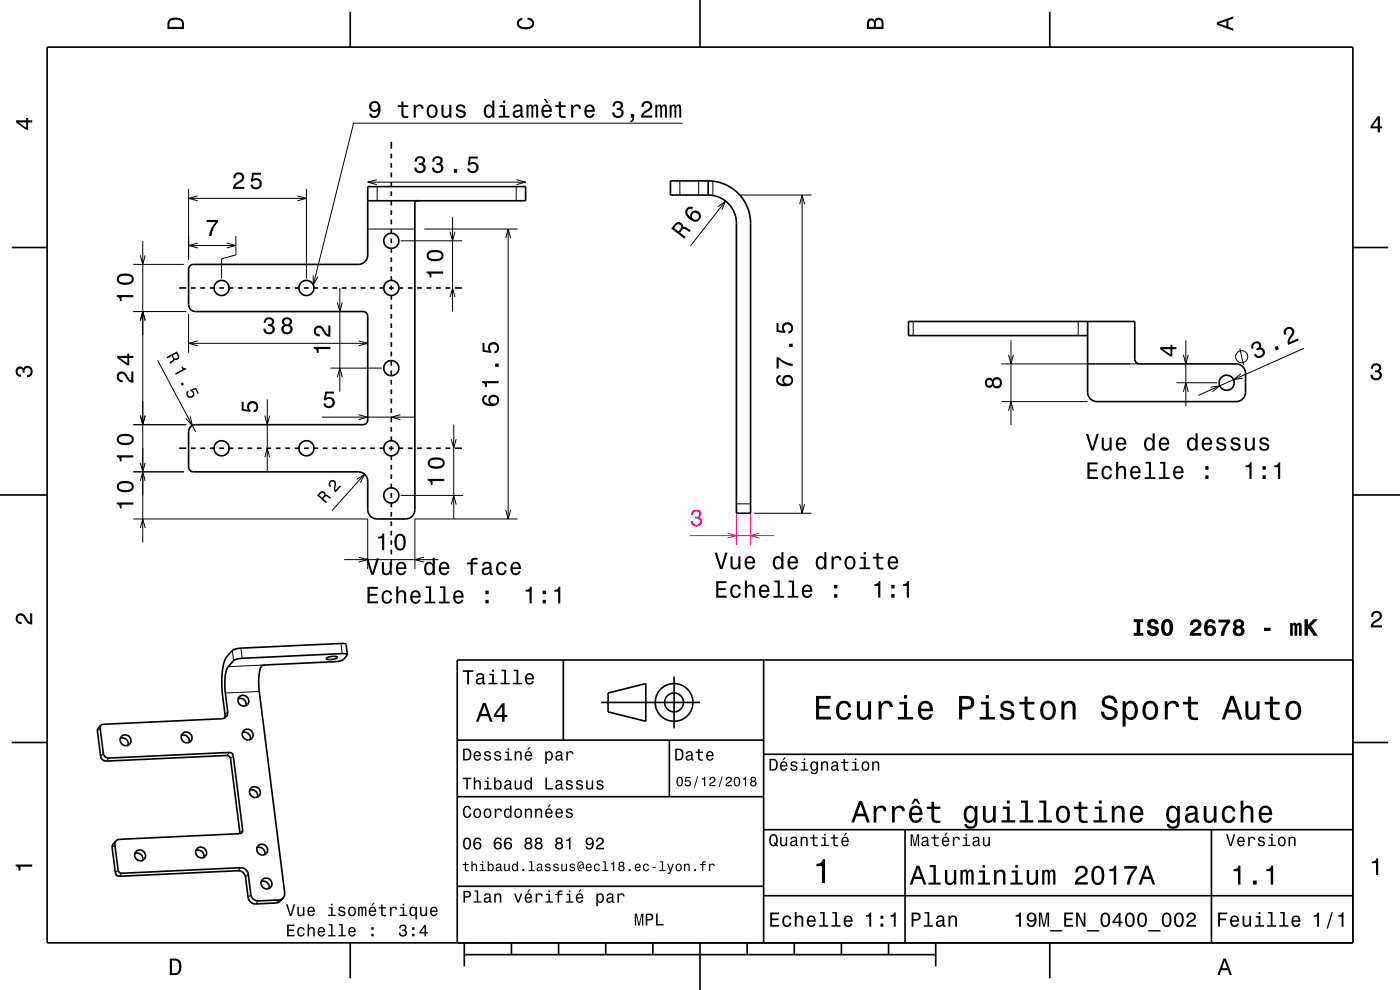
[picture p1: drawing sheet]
<svg xmlns="http://www.w3.org/2000/svg" width="297mm" height="210mm" viewBox="0 0 297 210" stroke-linecap="round" stroke-linejoin="round" font-family="sans-serif">
<g fill="none" stroke="#000" stroke-width=".21">
<path d="M78 38.6h33.5M79.9 38.1l-1.9 .5 1.9 .6M80 39.6v3M109.5 39.6v3M109.6 38.1l1.9 .5-1.9 .6M144.2 38.4v3M144.8 26.1h-69.8l-8.5 34.3M148.2 38.4v3M151.2 38.4v3.1M28.3 56.1h10.7M29.8 54.2l.5 1.9 .5-1.9M30.3 51.1v64"/>
<path d="M40 40.1v15M40 52.1h10M40 42.1h25M41.9 51.6l-1.9 .5 1.9 .5M41.9 41.6l-1.9 .5 1.9 .5M48.1 51.6l1.9 .5-1.9 .5M50 50.1v4l-3 .8v4.2M63.1 41.6l1.9 .5-1.9 .5M65 40.1v19M66.4 58.4l.1 2 .9-1.7M78 48.6h10M85 51.1h13"/>
<path d="M90 48.6h19.8M95.5 49.2l.5 1.9 .5-1.9M96 46.1v20M107.3 50.5l.5-1.9 .5 1.9M107.8 48.6v61.5M152.3 43.8l1.6-1.2-.8 1.9M153.9 42.6l-7.4 9.6M157 41.4h15.2M28.3 66.1h11.2M29.8 68l.5-1.9 .5 1.9M33.4 76.4l8.1 15.2M40 66.6v8.2"/>
<path d="M40 72.8h38M41.9 72.3l-1.9 .5 1.9 .5M70.1 78.1h10.9M71.6 64.2l.5 1.9 .5-1.9M72.1 61.1v22M76.1 72.3l1.9 .5-1.9 .5M95.5 63l.5-1.9 .5 1.9M193.7 68.2v3M212.5 77.2h29.2M228.7 68.2v3M28.3 90.1h11.2M29.8 98.2l.5 1.9 .5-1.9"/>
<path d="M29.8 88.2l.5 1.9 .5-1.9M40.4 88.3l.4 2-1.4-1.5M56.2 97l.5-1.9 .5 1.9M56.2 88.2l.5 1.9 .5-1.9M56.7 84.7v15.4M68.3 88.5h19.7M71.6 80l.5-1.9 .5 1.9M76.1 88l1.9 .5-1.9 .5M84.9 88l-1.9 .5 1.9 .5M95.7 93.2l.6 1.9 .5-1.9M96.3 90.1v20M212.5 85.2h18.2"/>
<path d="M249.6 81.2h8.6M28.3 110.1h49.7v10.6M28.3 100.1h10.7M29.8 112l.5-1.9 .5 1.9M29.8 102l.5-1.9 .5 1.9M73 118.7h20M75.7 101.7l1.6-1.1-.9 1.8M76.1 118.2l1.9 .5-1.9 .5M77.3 100.6l-6.9 7.7M85 105.1h13.3M89.9 118.2l-1.9 .5 1.9 .5M95.7 107l.6-1.9 .5 1.9"/>
<path d="M107.3 108.2l.5 1.9 .5-1.9M109.8 110.1h-21.8v10.6M156.2 106.9h3M160 108.9h12.2M49.3 138l.3 2.1M51.1 137.5l.3 2.1M72.3 136.5l.3 2.1M21.2 154.4l-.5 .6M21.9 159.8l-.6 .6M48.3 151l-.6 .6M48.7 159.6l-.6 .7M55 146.7l-7.2 .3"/>
<path d="M56.3 141l-7.9 .4M23.1 160.8l-.5 .6M24.4 179.2l-.6 .6M49.5 160.3l-.6 .6M51.5 176.1l-.6 .6M25 184.6l-.5 .6M25.9 185.2l-.6 .7M51 184.1l-.5 .6M52.7 185.4l-.6 .7M53.2 189.7l-.6 .7M54.8 191.1l-.5 .6M59.1 190.9l-.5 .6"/>
</g>
<path d="M156.2 108.9v6.7M159.2 108.9v6.7" fill="none" stroke="#ff0080" stroke-width=".21"/>
<g fill="none" stroke="#000" stroke-width=".35">
<path d="M10 10h277v190h-277zM74.3 2.5v7.5M148.5 0v10M222.7 2.5v7.5M83 30.1v1.5M83 32.6v1M83 34.6v1M83 36.6v1M83 38.6v1M150.2 38.4a9 9 0 0 1 9 9v61.5h-3v-61.5a6 6 0 0 0-6-6M150.2 38.4h-8v3h8M150.2 38.4v3"/>
<path d="M2.5 52.5h7.5M78 42.6h33.5v-3h-33.5v14.5a2 2 0 0 1-2 2h-35.2l-.6 .4-.2 .5v7.6a1.5 1.5 0 0 0 1.5 1.5h35.5l.7 .3 .3 .7v22l-.2 .5-.3 .4-.5 .1h-35.5a1.5 1.5 0 0 0-1.5 1.5v7.5l.3 .7 .4 .2 35.3 .1a2 2 0 0 1 2 2v6a2 2 0 0 0 2 2h6a2 2 0 0 0 2-2v-65.4l1-.1M83 40.6v1M83 42.6v1M83 44.6v1M83 46.6v1M83 48.6v1M83 50.6v1M83 52.6v1M83 54.6v1M83 56.6v1M83 58.6v1"/>
<path d="M287 52.5h7.5M38 61.1h1.5M40.5 61.1h1M42.5 61.1h1M44.5 61.1h1M46.5 61.1h1M48.5 61.1h1M50.5 61.1h1M52.5 61.1h1M54.5 61.1h1M56.5 61.1h1M58.5 61.1h1"/>
<path d="M60.5 61.1h1M62.5 61.1h1M64.5 61.1h1M66.5 61.1h1M68.5 61.1h1M70.5 61.1h1M72.5 61.1h1M74.5 61.1h1M76.5 61.1h1M78.5 61.1h1M80.5 61.1h1M82.5 61.1h1"/>
<path d="M83 60.6v1M83 62.6v1M83 64.6v1M83 66.6v1M83 68.6v1M83 70.6v1M83 72.6v1M83 74.6v1M83 76.6v1M83 78.6v1M84.5 61.1h1M86.5 61.1h1"/>
<path d="M88.5 61.1h1M90.5 61.1h1M92.5 61.1h1M94.5 61.1h1M96.5 61.1h1.5M230.7 68.2v15a2 2 0 0 0 2 2h29.5a2 2 0 0 0 2-2v-4a2 2 0 0 0-2-2l-20.8-.1-.5-.4-.2-.5v-8h-48v3h38M38 95.1h1.5M40.5 95.1h1M42.5 95.1h1M44.5 95.1h1M46.5 95.1h1M48.5 95.1h1"/>
<path d="M50.5 95.1h1M52.5 95.1h1M54.5 95.1h1M56.5 95.1h1M58.5 95.1h1M60.5 95.1h1M62.5 95.1h1M64.5 95.1h1M66.5 95.1h1M68.5 95.1h1M70.5 95.1h1M72.5 95.1h1"/>
<path d="M74.5 95.1h1M76.5 95.1h1M78.5 95.1h1M80.5 95.1h1M82.5 95.1h1M83 80.6v1M83 82.6v1M83 84.6v1M83 86.6v1M83 88.6v1M83 90.6v1M83 92.6v1"/>
<path d="M83 94.6v1M83 96.6v1M83 98.6v1M84.5 95.1h1M86.5 95.1h1M88.5 95.1h1M90.5 95.1h1M92.5 95.1h1M94.5 95.1h1M96.5 95.1h1.5M0 105h10M83 100.6v1"/>
<path d="M83 102.6v1M83 104.6v1M83 106.6v1M83 108.6v1M83 110.6v1M83 112.6v1M83 114.6v1M83 116.6v1M83 118.6v1.5M287 105h10M69.3 139.6l1.4-.4 .9 .2a2.45 2.45 0 0 1-2.4 .3zM73.7 138.9l-.9 1.1-1.2 .3-15.3 .7a1.49 1.49 0 0 0-1.3 1.8l-.1 1.8 .1 2 5.4 42.8-.1 .7-.2 .4"/>
<path d="M73.7 138.9l-.3-.2-.8-.1-21.5 1.1-1.4 .3-1.3 1.4a9.3 9.3 0 0 0-.6 5.6l.5 4a1.31 1.31 0 0 1-1.3 1.5l-25.1 1.1-.5 .3M73.7 138.9l-.3-2.2-.7-.2-21.6 1-1.7 .4-1.6 1.8-.6 2.6-.1 3.5 .6 5.8-.1 .7M119.5 140v17M162 140v60M287 140h-190v60M2.5 157.5h7.5M21.4 153.9l-.2 .5 .7 5.4a1.18 1.18 0 0 0 1.2 1l25.6-1.2 .4 .1 .4 .6 2 15.8-.2 .5-.4 .2-25.6 1.2-.7 .4M21.4 153.9l-.7 1 .6 5.5a1.19 1.19 0 0 0 1.3 1l25.5-1.1 .4 .1 .4 .5 2 15.9M25.5 156.6a1.24 1.24 0 0 1 1.7 1.5M38.5 156a1.24 1.24 0 0 1 1.6 1.5M50.5 148.2a1.24 1.24 0 0 1 1.3 .3 1.24 1.24 0 0 1 .4 1.2M51.4 155.4a1.24 1.24 0 0 1 1.7 1.5"/>
<path d="M97 157h65M127.5 149h21M129 147l8-2v8l-8-2zM142 157v12M143 143.5v11M287 157.5h7.5M24.6 178.4l-.2 .8 .6 5.4 .3 .4 .4 .2 25.3-1.1a1.6 1.6 0 0 1 1.7 1.3l.5 4.3a1.59 1.59 0 0 0 1.6 1.4l4.6-.2 .7-.4M24.6 178.4a1.78 1.78 0 0 0-.8 1.2l.7 5.6 .2 .4 .4 .3 25.4-1.2a1.59 1.59 0 0 1 1.6 1.4l.5 4.3a1.59 1.59 0 0 0 1.7 1.3l4.5-.2 .6-.3 .7-.7M53 167.6a1.24 1.24 0 0 1 1.2 .2 1.24 1.24 0 0 1 .4 1.3M54.5 179.8a1.24 1.24 0 0 1 1.3 .2 1.24 1.24 0 0 1 .4 1.3M97 169h65M162 176h125"/>
<path d="M162 160h125M192 176v24M257 176v24M28.6 181a1.24 1.24 0 0 1 1.3 .3 1.24 1.24 0 0 1 .4 1.2M41.6 180.4a1.24 1.24 0 0 1 1.2 .3 1.24 1.24 0 0 1 .4 1.2M55.4 187a1.24 1.24 0 0 1 1.7 1.5M97 188h65M162 190h125M74.3 200v7.5M98.5 202.5h100M98.5 200v5M108.5 200v2.5"/>
<path d="M118.5 200v2.5M128.5 200v2.5M138.5 200v2.5M148.5 200v10M158.5 200v2.5M168.5 200v2.5M178.5 200v2.5M188.5 200v2.5M198.5 200v5M222.7 200v7.5"/>
<circle cx="83" cy="51.1" r="1.6"/>
<circle cx="47" cy="61.1" r="1.6"/>
<circle cx="65" cy="61.1" r="1.6"/>
<circle cx="83" cy="78.1" r="1.6"/>
<circle cx="83" cy="61.1" r="1.6"/>
<circle cx="47" cy="95.1" r="1.6"/>
<circle cx="65" cy="95.1" r="1.6"/>
<circle cx="83" cy="95.1" r="1.6"/>
<circle cx="260.2" cy="81.2" r="1.6"/>
<circle cx="83" cy="105.1" r="1.6"/>
<circle cx="26.6" cy="157.1" r="1.15"/>
<circle cx="39.6" cy="156.5" r="1.15"/>
<circle cx="51.7" cy="148.7" r="1.16"/>
<circle cx="52.5" cy="155.9" r="1.15"/>
<circle cx="143" cy="149" r="2"/>
<circle cx="143" cy="149" r="4"/>
<circle cx="54.1" cy="168.1" r="1.15"/>
<circle cx="29.8" cy="181.5" r="1.16"/>
<circle cx="42.7" cy="180.9" r="1.16"/>
<circle cx="55.6" cy="180.3" r="1.15"/>
<circle cx="56.6" cy="187.4" r="1.16"/>
</g>
<g fill="#000">
<path d="M36 4a2.18 2.18 0 0 0-.5 2.2h3.5v-1.2a1.43 1.43 0 0 0-1.7-1.3zM36.3 4.4a2.15 2.15 0 0 1 2.2 .3l.1 1h-2.6v-1z" fill-rule="evenodd"/>
<path d="M109.9 4.2l.9-.4v.4a.7 .7 0 0 0-.7 .5 .7 .7 0 0 0 .3 .8 1.7 1.7 0 0 0 2.5-.5 .9 .9 0 0 0-1-.8v-.5a1.24 1.24 0 0 1 1.4 1.1 1.24 1.24 0 0 1-1 1.4 2.22 2.22 0 0 1-2.5-.7l-.2-.5z" fill-rule="evenodd"/>
<path d="M184.2 4.2l-.3 .7v1.3h3.5v-1.3a.98 .98 0 0 0-.7-1.1 .98 .98 0 0 0-1.2 .6 .84 .84 0 0 0-1.3-.2zM184.5 4.5a.54 .54 0 0 1 .6-.1 .54 .54 0 0 1 .3 .6v.7h-1zM185.9 4.4a.62 .62 0 0 1 .8-.1 .62 .62 0 0 1 .3 .6v.8h-1.2z" fill-rule="evenodd"/>
<path d="M258.1 4.7v.6l3.5 1.2v-.4l-1-.4v-1.4l1-.4v-.4zM258.6 5l1.6-.5v1z" fill-rule="evenodd"/>
<path d="M3.4 25.5v.5l2.1 1.5h.5v-1.5h.8v-.5h-.8v-.5h-.4v.5zM4 26h1.6v1.1z" fill-rule="evenodd"/>
<path d="M78.6 21.7a1.15 1.15 0 0 0 0 1.7 1.15 1.15 0 0 0 1.6 0 1.03 1.03 0 0 1-.8 1.2 .56 .56 0 0 1-.6-.5h-.5a1.18 1.18 0 0 0 1.3 .9 1.18 1.18 0 0 0 1.1-1.1 1.77 1.77 0 0 0-1.2-2.5zM78.8 22.6a.75 .75 0 0 1 1.5 0 .75 .75 0 0 1-1.5 0zM85.1 21.5v.8h-.7v.4h.7l.1 1.8a1.04 1.04 0 0 0 1.4 .5v-.4a.68 .68 0 0 1-1-.3v-1.6h1v-.4h-1v-.8zM87.8 22.2v2.7h.4v-1.5a.66 .66 0 0 1 .4-.8 .66 .66 0 0 1 .8 .2v.3h.5a.89 .89 0 0 0-.7-.9 .89 .89 0 0 0-1 .5v-.5zM90.8 22.5a1.53 1.53 0 0 0 .9 2.5 1.48 1.48 0 0 0 1.1-1.4 1.48 1.48 0 0 0-1.1-1.5l-.5 .1zM91.1 22.8a.67 .67 0 0 1 .8-.2 .67 .67 0 0 1 .4 .5 1.11 1.11 0 0 1-.6 1.5 1.17 1.17 0 0 1-.6-1.8zM93.6 22.2v1.8a.89 .89 0 0 0 .7 1 .89 .89 0 0 0 1-.5v.4h.5v-2.7h-.5v1.6a.64 .64 0 0 1-.4 .8 .64 .64 0 0 1-.8-.3v-2.1zM97 22.4a.75 .75 0 0 0-.2 .8 .75 .75 0 0 0 .7 .5l.9 .3a.63 .63 0 0 1-.6 .7 .63 .63 0 0 1-.7-.6h-.4a1.07 1.07 0 0 0 1.2 .9 1.07 1.07 0 0 0 .9-1.2l-.4-.3-1.1-.4a.54 .54 0 0 1 .4-.6 .54 .54 0 0 1 .6 .5h.5a1.03 1.03 0 0 0-.7-.9 1.03 1.03 0 0 0-1.1 .3zM102.9 22.5a1.57 1.57 0 0 0 .8 2.5l.4-.1 .3-.4v.4h.5v-3.6h-.5v1.3a.89 .89 0 0 0-1.5-.1zM103.2 22.8a.62 .62 0 0 1 .7-.2 .62 .62 0 0 1 .5 .5 1.11 1.11 0 0 1-.7 1.5 1.18 1.18 0 0 1-.5-1.8zM106 22.3v.4h.7v1.9h-.9v.3h2.3v-.3h-.9v-2.3zM106.7 21.3v.5h.5v-.5zM109.1 22.4l-.2 .6h.4a.55 .55 0 0 1 .6-.5 .55 .55 0 0 1 .4 .8h-.2a1.14 1.14 0 0 0-1.3 .9 .73 .73 0 0 0 .8 .8l.4-.1 .5-.3 .1 .3 .5 .1v-.4h-.2l-.1-1.6a1.02 1.02 0 0 0-1.7-.6zM109.3 23.9l1.1-.3a.77 .77 0 0 1-.2 .8 .77 .77 0 0 1-.9 .1zM111.7 22.2v2.7h.4v-1.8l.2-.6h.3l.1 .3v2.1h.4v-2l.4-.4 .2 .1v.4v1.9h.5v-1.8a.69 .69 0 0 0-.6-1l-.5 .4-.2-.3-.3-.1-.5 .4v-.3zM115.3 21l.7 .9h.3l-.5-.9zM115.1 22.5a1.54 1.54 0 0 0 .8 2.5 1.06 1.06 0 0 0 1.1-.8h-.4l-.2 .3-.4 .1a.75 .75 0 0 1-.7-.9h1.8a1.17 1.17 0 0 0-.5-1.4 1.17 1.17 0 0 0-1.5 .2zM115.5 22.7a.66 .66 0 0 1 .8-.1 .66 .66 0 0 1 .3 .7h-1.3zM118.5 21.5v.8h-.7v.4h.7l.1 1.8a1.05 1.05 0 0 0 1.4 .5v-.4a.68 .68 0 0 1-1-.3v-1.6h1v-.4h-1v-.8zM121.2 22.2v2.7h.4v-1.5a.66 .66 0 0 1 .4-.8 .66 .66 0 0 1 .8 .2v.3h.5a.89 .89 0 0 0-.7-.9 .89 .89 0 0 0-1 .5v-.5zM124.3 22.5a1.54 1.54 0 0 0 .8 2.5 1.06 1.06 0 0 0 1-.8h-.4l-.2 .3-.4 .1a.76 .76 0 0 1-.7-.9h1.8a1.17 1.17 0 0 0-.5-1.4 1.17 1.17 0 0 0-1.4 .2zM124.6 22.7a.66 .66 0 0 1 .8-.1 .66 .66 0 0 1 .3 .7h-1.3zM130.3 21.7l-.4 .9h.5a.62 .62 0 0 1 .3-.8 .62 .62 0 0 1 .8 .3 .62 .62 0 0 1-.2 .8h-.5v.4a.72 .72 0 0 1 1 .5 .72 .72 0 0 1-.5 .9 .72 .72 0 0 1-.9-.5l-.1-.4h-.4a1.18 1.18 0 0 0 1.5 1.2 1.18 1.18 0 0 0 .6-1.8l-.3-.1a.97 .97 0 0 0 .3-1.4 .97 .97 0 0 0-1.4-.2zM133.8 24.2v.7l.4 .1a.48 .48 0 0 1-.5 .6v.4a.83 .83 0 0 0 .8-1v-.8zM136.4 21.7l-.3 1h.4a.7 .7 0 0 1 .5-.9 .7 .7 0 0 1 .9 .5 .7 .7 0 0 1-.5 .9 1.8 1.8 0 0 0-1.4 1.7h2.4v-.4h-1.9a2.2 2.2 0 0 1 1.5-1.2 1.13 1.13 0 0 0 .1-1.6 1.13 1.13 0 0 0-1.7 0zM139 22.2v2.7h.4l.1-2 .2-.4h.2l.1 .3 .1 2.1h.3l.1-2 .3-.4 .2 .1 .1 .4v1.9h.4v-1.8a.69 .69 0 0 0-.6-1l-.5 .4-.2-.3-.3-.1-.5 .4v-.3zM142.1 22.2v2.7h.4v-1.8l.2-.6h.3l.1 .3v2.1h.4v-2l.4-.4 .2 .1v.4v1.9h.4v-1.8a.69 .69 0 0 0-.5-1l-.6 .4-.1-.3-.4-.1-.4 .4v-.3z" fill-rule="evenodd"/>
<path d="M88.3 33.4l-.3 .9h.4a.62 .62 0 0 1 .3-.8 .62 .62 0 0 1 .8 .3 .62 .62 0 0 1-.2 .8h-.5v.4a.72 .72 0 0 1 1 .5 .72 .72 0 0 1-.5 .9 .72 .72 0 0 1-.9-.5l-.1-.4h-.4a1.18 1.18 0 0 0 1.5 1.2 1.18 1.18 0 0 0 .6-1.8l-.2-.1a.9 .9 0 0 0 .3-1.2 .9 .9 0 0 0-1-.5zM92 33.4l-.3 .9h.4a.62 .62 0 0 1 .4-.8 .62 .62 0 0 1 .8 .3 .62 .62 0 0 1-.2 .8h-.5v.4a.72 .72 0 0 1 .9 .5 .72 .72 0 0 1-.5 .9 .72 .72 0 0 1-.9-.5v-.4h-.5a1.18 1.18 0 0 0 1.5 1.2 1.18 1.18 0 0 0 .6-1.8l-.2-.1a.9 .9 0 0 0 .4-1.2 .9 .9 0 0 0-1.1-.5zM96.3 35.9v.7h.7v-.7zM99.5 33.2l-.3 1.9h.4a.8 .8 0 0 1 1.2-.3 .8 .8 0 0 1 0 1.3 .8 .8 0 0 1-1.2-.4h-.5a1.21 1.21 0 0 0 1.5 1.1 1.21 1.21 0 0 0 .8-1.7 1.21 1.21 0 0 0-1.7-.5l.1-1h1.6v-.4z" fill-rule="evenodd"/>
<path d="M292.3 24.7l-1.6 2.1v.4h1.6v.9h.4v-.9h.5v-.4h-.5v-2.1zM292.3 25.2v1.6h-1.1z" fill-rule="evenodd"/>
<path d="M43.8 46.7h2.4v.4a5.2 5.2 0 0 0-1.4 3h-.5a5.2 5.2 0 0 1 1.5-3h-2z" fill-rule="evenodd"/>
<path d="M49.8 36.9l-.3 .9h.4a.7 .7 0 0 1 .6-.8 .7 .7 0 0 1 .8 .5 .7 .7 0 0 1-.5 .8 1.8 1.8 0 0 0-1.4 1.8h2.4v-.5h-1.9a2.23 2.23 0 0 1 1.5-1.1 1.13 1.13 0 0 0 .1-1.7 1.13 1.13 0 0 0-1.7 .1zM53.5 36.7l-.3 1.8h.4a.79 .79 0 0 1 1.2-.2 .79 .79 0 0 1 0 1.2 .79 .79 0 0 1-1.1-.1l-.1-.2h-.5a1.21 1.21 0 0 0 1.5 1 1.21 1.21 0 0 0 .8-1.6 1.21 1.21 0 0 0-1.7-.6l.1-.9h1.6v-.4z" fill-rule="evenodd"/>
<path d="M90.5 57.6v.3a.77 .77 0 0 1 .7 1h.3v-.9h2.5v-.4zM90.9 53.3a1.13 1.13 0 0 0-.4 1.2 1.13 1.13 0 0 0 1 .9 2.28 2.28 0 0 0 2.5-.7 1.14 1.14 0 0 0-.9-1.6 2.85 2.85 0 0 0-2.2 .2zM91 53.9a2.38 2.38 0 0 1 2.6 0v.7a2.37 2.37 0 0 1-2.6 0z" fill-rule="evenodd"/>
<path d="M143.1 47.5l-.7 1 2.8 2.1 .2-.4-1.1-.9a.84 .84 0 0 1 1.2-.6l.8 .5 .3-.4-1.3-.7-.4 .1a.97 .97 0 0 0-.6-1 .97 .97 0 0 0-1.2 .3zM143.6 47.7a.59 .59 0 0 1 .8 .1 .59 .59 0 0 1-.1 .9l-.4 .4-.9-.7z" fill-rule="evenodd"/>
<path d="M145.6 44.3a1.58 1.58 0 0 0 .8 2.3 1.26 1.26 0 0 0 1.8 .2 1.26 1.26 0 0 0 0-1.9 1.11 1.11 0 0 0-1.2-.1 1.11 1.11 0 0 0-.6 1.2 1.03 1.03 0 0 1-.5-1.5 .58 .58 0 0 1 .9-.1l.3-.4a.99 .99 0 0 0-1.5 .3zM146.8 45.9a.75 .75 0 0 1 1.5 0 .75 .75 0 0 1-1.5 0z" fill-rule="evenodd"/>
<path d="M24.8 62.6v.3a.77 .77 0 0 1 .6 1h.4v-.9h2.5v-.4zM25.2 58.3a1.13 1.13 0 0 0-.4 1.2 1.13 1.13 0 0 0 1 .9 2.28 2.28 0 0 0 2.5-.7 1.14 1.14 0 0 0-.9-1.6 2.85 2.85 0 0 0-2.2 .2zM25.3 58.9a2.37 2.37 0 0 1 2.6 0v.7a2.38 2.38 0 0 1-2.6 0z" fill-rule="evenodd"/>
<path d="M35.3 75.7l.2 .3 .9-.5 .2 .3 .1 .6-.8 .5 .2 .3 .9-.7v-.2a.69 .69 0 0 0 .8-.1 .69 .69 0 0 0 .1-.9l-.4-.7zM36.7 75.4l.7-.4 .2 .4a.43 .43 0 0 1-.1 .6 .43 .43 0 0 1-.6-.3z" fill-rule="evenodd"/>
<path d="M38.5 77.8l.2 .5-1.5 .9 .1 .3 2.2-1.2-.1-.2a.54 .54 0 0 1-.7-.4zM38.3 81.4l.3 .4 .4-.2-.2-.5zM39.6 83.1a.87 .87 0 0 0 .2 1.2 .87 .87 0 0 0 1.3-.3 .87 .87 0 0 0-.3-1.2l.6-.2 .5 1 .3-.2-.6-1.1-1.3 .4 .1 .3a.57 .57 0 0 1 .6 .7 .57 .57 0 0 1-.8 .3 .57 .57 0 0 1-.2-.8l-.1-.3z" fill-rule="evenodd"/>
<path d="M56.3 67.6l-.3 .9h.4a.62 .62 0 0 1 .3-.8 .62 .62 0 0 1 .8 .3 .62 .62 0 0 1-.2 .8h-.5v.4a.72 .72 0 0 1 1 .4 .72 .72 0 0 1-.5 1 .72 .72 0 0 1-.9-.5l-.1-.4h-.4a1.18 1.18 0 0 0 1.5 1.2 1.18 1.18 0 0 0 .6-1.8l-.3-.1a.9 .9 0 0 0 .4-1.2 .9 .9 0 0 0-1-.5zM60.1 67.6a.84 .84 0 0 0 .2 1.3 1.11 1.11 0 0 0-.5 1.6 1.11 1.11 0 0 0 1.6 .3 1.03 1.03 0 0 0 .7-.9 1.03 1.03 0 0 0-.6-1 .88 .88 0 0 0 .4-1.1 .88 .88 0 0 0-1-.5zM60.2 69.9a.71 .71 0 0 1 1.4 0 .71 .71 0 0 1-1.4 0zM60.3 68.3a.6 .6 0 0 1 1.2 0 .6 .6 0 0 1-1.2 0z" fill-rule="evenodd"/>
<path d="M66.6 73.6v.3a.77 .77 0 0 1 .6 1h.4v-.9h2.5v-.4zM66.9 69.4a1.19 1.19 0 0 0-.2 1.3 1.19 1.19 0 0 0 1.1 .7v-.5a.7 .7 0 0 1-.8-.5 .7 .7 0 0 1 .5-.9 .7 .7 0 0 1 .9 .5 1.8 1.8 0 0 0 1.7 1.4v-2.4h-.4v1.9a2.22 2.22 0 0 1-1.2-1.4 1.1 1.1 0 0 0-1.6-.1z" fill-rule="evenodd"/>
<path d="M291.1 77.4a1.08 1.08 0 0 1 1.4-.2 1.08 1.08 0 0 1 .4 1.2l-.3 .3a1.06 1.06 0 0 1 .5 1.3 1.06 1.06 0 0 1-1.2 .7 1.1 1.1 0 0 1-1.2-1.2h.5a.71 .71 0 0 0 1 .8 .71 .71 0 0 0 .1-1.3h-.6v-.4a.61 .61 0 0 0 .8-.3 .61 .61 0 0 0-.2-.8 .61 .61 0 0 0-.9 .2l-.1 .5h-.5z" fill-rule="evenodd"/>
<path d="M3.6 78a.86 .86 0 0 1 1.4 .2 1.06 1.06 0 0 1 1.2-.6 1.06 1.06 0 0 1 .7 1.2 1.1 1.1 0 0 1-1.2 1.2v-.4a.71 .71 0 0 0 .8-1 .71 .71 0 0 0-1.3-.1v.6h-.4a.61 .61 0 0 0-.3-.8 .61 .61 0 0 0-.8 .2 .61 .61 0 0 0 .2 .8l.6 .2v.4a1.15 1.15 0 0 1-1.2-.6 1.15 1.15 0 0 1 .3-1.3z" fill-rule="evenodd"/>
<path d="M24.8 96.6v.3a.77 .77 0 0 1 .6 1h.4v-.9h2.5v-.4zM25.2 92.3a1.13 1.13 0 0 0-.4 1.2 1.13 1.13 0 0 0 1 .9 2.28 2.28 0 0 0 2.5-.7 1.14 1.14 0 0 0-.9-1.6 2.89 2.89 0 0 0-2.2 .2zM25.3 92.9a2.38 2.38 0 0 1 2.6 0v.7a2.38 2.38 0 0 1-2.6 0z" fill-rule="evenodd"/>
<path d="M25 79.1a1.2 1.2 0 0 0-.1 1.3 1.2 1.2 0 0 0 1.1 .7v-.5a.71 .71 0 0 1-.8-.5 .71 .71 0 0 1 .5-.8 .71 .71 0 0 1 .9 .5 1.8 1.8 0 0 0 1.7 1.4v-2.4h-.4v1.9a2.23 2.23 0 0 1-1.2-1.5 1.11 1.11 0 0 0-1.7-.1zM24.9 75.5v.4l2.1 1.6h.4v-1.6h.9v-.4h-.9v-.5h-.4v.5zM25.4 75.9h1.6v1.2z" fill-rule="evenodd"/>
<path d="M51.3 85.2h.4v1.6l.9 .1a1.21 1.21 0 0 1 .6-1.7 1.21 1.21 0 0 1 1.6 .8 1.21 1.21 0 0 1-1 1.5v-.5a.79 .79 0 0 0 .5-1 .79 .79 0 0 0-1.1-.4 .79 .79 0 0 0-.3 1.1l.2 .3v.4l-1.8-.3z" fill-rule="evenodd"/>
<path d="M69 83.1h1.8v.4h-1.5l-.1 .9a1.21 1.21 0 0 1 1.7 .6 1.21 1.21 0 0 1-.8 1.6 1.21 1.21 0 0 1-1.5-1h.5a.8 .8 0 0 0 1.2 .3 .8 .8 0 0 0 0-1.2 .8 .8 0 0 0-1.2 .2h-.4z" fill-rule="evenodd"/>
<path d="M102.5 84a1.33 1.33 0 0 0 0 1.5 1.33 1.33 0 0 0 1.3 .6 1.63 1.63 0 0 0 2.1-1.2 1.15 1.15 0 0 0-1.6-1.2 1.15 1.15 0 0 0-.3 2 1.02 1.02 0 0 1-1.3-.9 .58 .58 0 0 1 .5-.6v-.5zM104 84.9a.75 .75 0 0 1 1.5 0 .75 .75 0 0 1-1.5 0zM102.3 80.8v.4a.77 .77 0 0 1 .6 .9h.4v-.8h2.5v-.5zM105 77.1v.7h.8v-.7zM102.4 72.7v1.9l1.8 .3v-.4a.79 .79 0 0 1-.2-1.2 .79 .79 0 0 1 1.2 0 .79 .79 0 0 1-.1 1.1l-.2 .1v.5a1.21 1.21 0 0 0 1-1.5 1.21 1.21 0 0 0-1.6-.8 1.21 1.21 0 0 0-.6 1.7l-.9-.1v-1.6z" fill-rule="evenodd"/>
<path d="M24.8 106.6v.3a.78 .78 0 0 1 .6 1h.4v-.9h2.5v-.4zM25.2 102.3a1.13 1.13 0 0 0-.4 1.2 1.13 1.13 0 0 0 1 .9 2.28 2.28 0 0 0 2.5-.7 1.14 1.14 0 0 0-.9-1.6 2.85 2.85 0 0 0-2.2 .2zM25.3 102.9a2.38 2.38 0 0 1 2.6 0v.7a2.37 2.37 0 0 1-2.6 0z" fill-rule="evenodd"/>
<path d="M67.8 104.5l-.5 .6 1.8 1.7 .3-.3-.8-.7 .5-.5 .9 .5 .3-.3-1-.6-.2 .1a.69 .69 0 0 0-.4-.8 .69 .69 0 0 0-.9 .3zM68 104.7a.43 .43 0 0 1 .7-.1 .43 .43 0 0 1-.1 .7l-.2 .3-.7-.6z" fill-rule="evenodd"/>
<path d="M69.9 102.1a.82 .82 0 0 1 1.2-.1 .82 .82 0 0 1 .1 1.1v.9l.9-1 .3 .2-1.2 1.2a1.98 1.98 0 0 1-.2-1.9 .5 .5 0 0 0-.8-.2 .5 .5 0 0 0 .1 .8l-.3 .2a.82 .82 0 0 1-.1-1.2z" fill-rule="evenodd"/>
<path d="M77.6 118.4l1.2 3.5h.5l1.1-3.5h-.5l-.9 3-.9-3zM81 119.2v1.8a.89 .89 0 0 0 .6 1 .89 .89 0 0 0 1.1-.5v.4h.4v-2.7h-.4v1.6a.65 .65 0 0 1-.4 .8 .65 .65 0 0 1-.8-.3l-.1-2.1zM84.3 119.5a1.54 1.54 0 0 0 .8 2.5 1.06 1.06 0 0 0 1.1-.8h-.5l-.2 .3-.4 .1a.75 .75 0 0 1-.7-.9h1.8a1.16 1.16 0 0 0-.5-1.4 1.16 1.16 0 0 0-1.4 .2zM84.6 119.7a.66 .66 0 0 1 .8-.1 .66 .66 0 0 1 .4 .7h-1.4zM90.3 119.5a1.57 1.57 0 0 0 .7 2.5l.5-.1 .3-.4v.4h.4v-3.6h-.4v1.3a.89 .89 0 0 0-1.5-.1zM90.6 119.8a.62 .62 0 0 1 .7-.2 .62 .62 0 0 1 .4 .5 1.11 1.11 0 0 1-.6 1.5 1.18 1.18 0 0 1-.5-1.8zM93.4 119.5a1.54 1.54 0 0 0 .8 2.5 1.06 1.06 0 0 0 1.1-.8h-.5l-.2 .3-.4 .1a.75 .75 0 0 1-.6-.9h1.7a1.17 1.17 0 0 0-.5-1.4 1.17 1.17 0 0 0-1.4 .2zM93.7 119.7a.66 .66 0 0 1 .8-.1 .66 .66 0 0 1 .4 .7h-1.3zM99 119.3v.4h.9v2.2h.4v-2.2h1v-.4h-1v-.3l.3-.3h.7v-.4a1.04 1.04 0 0 0-1.4 .8v.2zM102.6 119.4l-.3 .6h.4a.55 .55 0 0 1 .7-.5 .55 .55 0 0 1 .3 .8h-.2a1.14 1.14 0 0 0-1.3 .9 .73 .73 0 0 0 .8 .8l.5-.1 .4-.3 .1 .3 .5 .1v-.4h-.2v-1.6a1.02 1.02 0 0 0-.7-.9 1.02 1.02 0 0 0-1 .3zM102.7 120.9l1.1-.3a.77 .77 0 0 1-.2 .8 .77 .77 0 0 1-.9 .1zM105.5 119.5a1.53 1.53 0 0 0 .9 2.5 1.06 1.06 0 0 0 1.1-1h-.4a.67 .67 0 0 1-.7 .6 .67 .67 0 0 1-.7-.6 1.12 1.12 0 0 1 .7-1.5 .6 .6 0 0 1 .6 .6h.5a1.09 1.09 0 0 0-.8-.9 1.09 1.09 0 0 0-1.2 .3zM108.6 119.5a1.54 1.54 0 0 0 .8 2.5 1.06 1.06 0 0 0 1.1-.8h-.5l-.2 .3-.4 .1a.75 .75 0 0 1-.7-.9h1.8a1.17 1.17 0 0 0-.5-1.4 1.17 1.17 0 0 0-1.4 .2zM108.9 119.7a.66 .66 0 0 1 .8-.1 .66 .66 0 0 1 .3 .7h-1.3z" fill-rule="evenodd"/>
<path d="M80.2 113.9v.3h.9v2.5h.4v-3.5h-.3a.77 .77 0 0 1-1 .7zM84 113.7a2.66 2.66 0 0 0 .4 3 1.14 1.14 0 0 0 1.6-.9 2.31 2.31 0 0 0-.6-2.5l-.5-.1-.5 .1zM84.5 113.7h.7a2.37 2.37 0 0 1 0 2.6h-.7a2.37 2.37 0 0 1 0-2.6z" fill-rule="evenodd"/>
<path d="M90.7 101.6v.3a.77 .77 0 0 1 .7 1h.4v-.9h2.5v-.4zM91.2 97.3a1.13 1.13 0 0 0-.4 1.2 1.13 1.13 0 0 0 1 .9 2.28 2.28 0 0 0 2.4-.7 1.14 1.14 0 0 0-.9-1.6 2.85 2.85 0 0 0-2.1 .2zM91.2 97.9a2.37 2.37 0 0 1 2.7 0v.7a2.38 2.38 0 0 1-2.7 0z" fill-rule="evenodd"/>
<path d="M151.6 117.2l1.1 3.5h.5l1.2-3.5h-.5l-.9 3-.9-3zM155 118v1.8a.89 .89 0 0 0 .6 1 .89 .89 0 0 0 1.1-.5v.4h.4v-2.7h-.5v1.6a.65 .65 0 0 1-.4 .8 .65 .65 0 0 1-.8-.3v-2.1zM158.3 118.3a1.54 1.54 0 0 0 .8 2.5 1.06 1.06 0 0 0 1-.8h-.4l-.2 .3-.4 .1a.76 .76 0 0 1-.7-.9h1.8a1.17 1.17 0 0 0-.5-1.4 1.17 1.17 0 0 0-1.4 .2zM158.6 118.5a.66 .66 0 0 1 .8-.1 .66 .66 0 0 1 .3 .7h-1.3zM164.2 118.3a1.58 1.58 0 0 0 .8 2.5l.4-.1 .4-.4v.4h.4v-3.6h-.4v1.3a.9 .9 0 0 0-1.6-.1zM164.6 118.6a.62 .62 0 0 1 .7-.3 .62 .62 0 0 1 .4 .6 1.12 1.12 0 0 1-.6 1.5 1.19 1.19 0 0 1-.5-1.8zM167.4 118.3a1.54 1.54 0 0 0 .8 2.5 1.06 1.06 0 0 0 1.1-.8h-.5l-.2 .3-.4 .1a.76 .76 0 0 1-.7-.9h1.8a1.16 1.16 0 0 0-.5-1.4 1.16 1.16 0 0 0-1.4 .2zM167.7 118.5a.66 .66 0 0 1 .8-.1 .66 .66 0 0 1 .3 .7h-1.3zM173.3 118.3a1.58 1.58 0 0 0 .8 2.5l.4-.1 .4-.4v.4h.4v-3.6h-.4v1.3a.9 .9 0 0 0-1.6-.1zM173.7 118.6a.62 .62 0 0 1 .7-.3 .62 .62 0 0 1 .4 .6 1.12 1.12 0 0 1-.6 1.5 1.19 1.19 0 0 1-.5-1.8zM176.4 118v2.7h.5v-1.5a.66 .66 0 0 1 .3-.8 .66 .66 0 0 1 .8 .2l.1 .3h.4a.9 .9 0 0 0-.7-1 .9 .9 0 0 0-1 .6v-.5zM179.5 118.3a1.53 1.53 0 0 0 .8 2.5 1.48 1.48 0 0 0 1.2-1.4 1.48 1.48 0 0 0-1.2-1.5l-.5 .1zM179.8 118.6a.67 .67 0 0 1 .7-.3 .67 .67 0 0 1 .5 .6 1.11 1.11 0 0 1-.7 1.5 1.17 1.17 0 0 1-.5-1.8zM182.5 118.1v.4h.7v1.9h-.9v.3h2.3v-.3h-.9v-2.3zM183.2 117.1v.5h.5v-.5zM185.9 117.3v.8h-.7v.4h.7l.1 1.8a1.05 1.05 0 0 0 1.4 .5v-.4a.68 .68 0 0 1-1-.3v-1.6h1v-.4h-1v-.8zM188.6 118.3a1.54 1.54 0 0 0 .8 2.5 1.06 1.06 0 0 0 1.1-.8h-.4l-.3 .3-.3 .1a.76 .76 0 0 1-.7-.9h1.7a1.17 1.17 0 0 0-.4-1.4 1.17 1.17 0 0 0-1.5 .2zM189 118.5a.66 .66 0 0 1 .8-.1 .66 .66 0 0 1 .3 .7h-1.3z" fill-rule="evenodd"/>
<path d="M3.6 130.4a1.22 1.22 0 0 1 2 .7l.4 .6 .4 .3v-1.9h.4v2.4a1.8 1.8 0 0 1-1.7-1.4 .71 .71 0 0 0-.9-.5 .71 .71 0 0 0-.5 .8 .71 .71 0 0 0 .9 .5v.5a1.18 1.18 0 0 1-1.2-.7 1.18 1.18 0 0 1 .2-1.3z" fill-rule="evenodd"/>
<path d="M78 124.5v3.5h2.2v-.4h-1.8v-1.2h1.6v-.4h-1.6v-1.1h1.7v-.4zM81.2 125.6a1.53 1.53 0 0 0 .9 2.5 1.05 1.05 0 0 0 1.1-1.1h-.4a.67 .67 0 0 1-.7 .7 .67 .67 0 0 1-.7-.6 1.11 1.11 0 0 1 .7-1.5 .59 .59 0 0 1 .6 .6h.5a1.09 1.09 0 0 0-.8-1 1.09 1.09 0 0 0-1.2 .4zM84.1 124.4v3.6h.4v-1.6a.63 .63 0 0 1 .5-.8 .63 .63 0 0 1 .7 .7v1.7h.5v-1.8a.88 .88 0 0 0-.6-1 .88 .88 0 0 0-1.1 .5v-1.3zM87.3 125.6a1.54 1.54 0 0 0 .8 2.5 1.06 1.06 0 0 0 1.1-.9h-.4l-.2 .4-.4 .1a.76 .76 0 0 1-.7-.9h1.8a1.17 1.17 0 0 0-.5-1.4 1.17 1.17 0 0 0-1.5 .2zM87.7 125.8a.66 .66 0 0 1 .8-.1 .66 .66 0 0 1 .3 .7h-1.3zM90.3 124.4v.3h.7v2.9h-.9v.4h2.3v-.4h-.9v-3.2zM93.3 124.4v.3h.7v2.9h-.9v.4h2.3v-.4h-.9v-3.2zM96.4 125.6a1.54 1.54 0 0 0 .8 2.5 1.06 1.06 0 0 0 1.1-.9h-.4l-.2 .4-.4 .1a.76 .76 0 0 1-.7-.9h1.8a1.16 1.16 0 0 0-.5-1.4 1.16 1.16 0 0 0-1.5 .2zM96.8 125.8a.66 .66 0 0 1 .8-.1 .66 .66 0 0 1 .3 .7h-1.3zM103 127.2v.8h.7v-.8zM103 125.3v.7h.7v-.7z" fill-rule="evenodd"/>
<path d="M111.5 125.1v.4h.8v2.5h.5v-3.5h-.4a.77 .77 0 0 1-.9 .6zM115.1 127.2v.8h.7v-.8zM115.1 125.3v.7h.7v-.7zM117.6 125.1v.4h.8v2.5h.5v-3.5h-.4a.77 .77 0 0 1-.9 .6z" fill-rule="evenodd"/>
<path d="M151.9 123.3v3.5h2.3v-.4h-1.8v-1.2h1.6v-.5h-1.6v-1h1.7v-.4zM155.2 124.4a1.53 1.53 0 0 0 .9 2.5 1.06 1.06 0 0 0 1.1-1.1h-.5a.67 .67 0 0 1-.6 .7 .67 .67 0 0 1-.7-.6 1.11 1.11 0 0 1 .7-1.5 .6 .6 0 0 1 .6 .6h.5a1.09 1.09 0 0 0-.8-1 1.09 1.09 0 0 0-1.2 .4zM158 123.2v3.6h.5v-1.6a.63 .63 0 0 1 .5-.8 .63 .63 0 0 1 .7 .7v1.7h.4v-1.8a.88 .88 0 0 0-.6-1 .88 .88 0 0 0-1 .5v-1.3zM161.3 124.4a1.54 1.54 0 0 0 .8 2.5 1.05 1.05 0 0 0 1.1-.9h-.5l-.2 .4-.4 .1a.76 .76 0 0 1-.7-.9h1.8a1.16 1.16 0 0 0-.5-1.4 1.16 1.16 0 0 0-1.4 .2zM161.6 124.6a.66 .66 0 0 1 .8-.2 .66 .66 0 0 1 .4 .8h-1.4zM164.3 123.2v.3h.7v2.9h-.9v.4h2.2v-.4h-.9v-3.2zM167.3 123.2v.3h.7v2.9h-.9v.4h2.3v-.4h-.9v-3.2zM170.4 124.4a1.55 1.55 0 0 0 .8 2.5 1.06 1.06 0 0 0 1.1-.9h-.5l-.2 .4-.3 .1a.76 .76 0 0 1-.7-.9h1.7a1.17 1.17 0 0 0-.5-1.4 1.17 1.17 0 0 0-1.4 .2zM170.7 124.6a.66 .66 0 0 1 .8-.2 .66 .66 0 0 1 .4 .8h-1.3zM176.9 126v.8h.7v-.8zM176.9 124.1v.7h.7v-.7z" fill-rule="evenodd"/>
<path d="M185.5 123.9v.4h.8v2.5h.5v-3.6h-.4a.77 .77 0 0 1-.9 .7zM189.1 126v.8h.7v-.8zM189.1 124.1v.7h.7v-.7zM191.6 123.9v.4h.8v2.5h.4v-3.6h-.3a.77 .77 0 0 1-.9 .7z" fill-rule="evenodd"/>
<path d="M240.5 131.4v.6h.6v2.3h-.6v.6h2v-.6h-.6v-2.3h.6v-.6zM243.7 131.6a1.07 1.07 0 0 0-.2 1.2 1.07 1.07 0 0 0 1.1 .6l.3 .1a.52 .52 0 0 1-.3 .8 .52 .52 0 0 1-.6-.6h-.8a1.29 1.29 0 0 0 1.5 1.2 1.29 1.29 0 0 0 1.1-1.5 2.03 2.03 0 0 0-1.5-.8l-.2-.3 .1-.3 .4-.1 .3 .1 .1 .4h.8a1.24 1.24 0 0 0-.8-1.1 1.24 1.24 0 0 0-1.3 .3zM246.6 131.7a2.53 2.53 0 0 0 .5 3.1 1.21 1.21 0 0 0 1.7-.9 1.93 1.93 0 0 0-.9-2.6l-.8 .1zM247.4 132l.2-.1a1.63 1.63 0 0 1 .2 2.3h-.5a2.19 2.19 0 0 1 .1-2.2zM252.8 131.7l-.4 .9h.7a.56 .56 0 0 1 .8-.6 .56 .56 0 0 1 0 1l-.3 .2a2.04 2.04 0 0 0-1.2 1.7h2.5v-.6h-1.7l.9-.7a1.22 1.22 0 0 0 .6-1.8 1.22 1.22 0 0 0-1.9-.1zM256 131.6a2.35 2.35 0 0 0 .2 3.3 1.19 1.19 0 0 0 1.8-1.1 1.19 1.19 0 0 0-1.8-1 .74 .74 0 0 1 .5-.9l.3 .1 .2 .2h.7a1.13 1.13 0 0 0-1.9-.6zM256.1 133.7a.6 .6 0 0 1 1.2 0 .6 .6 0 0 1-1.2 0zM258.5 131.4v.6h1.7a4.8 4.8 0 0 0-1.2 2.9h.7a4.6 4.6 0 0 1 1.3-2.9v-.6zM261.9 131.6a.88 .88 0 0 0 .1 1.4 1.06 1.06 0 0 0-.4 1.3 1.06 1.06 0 0 0 1.2 .7 1.06 1.06 0 0 0 1.2-.7 1.06 1.06 0 0 0-.5-1.3 .94 .94 0 0 0 .3-1.1 .94 .94 0 0 0-1-.6zM262.2 133.9a.56 .56 0 0 1 1.1 0 .56 .56 0 0 1-1.1 0zM262.3 132.4a.5 .5 0 0 1 1 0 .5 .5 0 0 1-1 0zM268.1 133.2v.6h1.4v-.6zM273.7 132.2v2.7h.6v-2l.2-.3 .1 .2v2.1h.6v-2l.2-.3 .2 .2v2.1h.5v-2.3l-.2-.5-.6 .1-.2 .2-.5-.3-.4 .3v-.2zM276.7 131.4v3.5h.8v-1.4l.2-.2 1 1.6h.9l-1.4-2.1 1.3-1.4h-.9l-1.1 1.2v-1.2z" fill-rule="evenodd"/>
<path d="M291.2 129.9a1.18 1.18 0 0 1 1.9 .3 1.18 1.18 0 0 1-1 1.7l-.5 .3-.3 .5h1.9v.4h-2.4a1.8 1.8 0 0 1 1.4-1.8 .71 .71 0 0 0 .5-.8 .71 .71 0 0 0-.9-.5 .71 .71 0 0 0-.5 .8h-.4z" fill-rule="evenodd"/>
<path d="M98.2 158.8v2.5h.9a1.37 1.37 0 0 0 .7-2.2 1.56 1.56 0 0 0-1.6-.3zM98.6 159.1a.98 .98 0 0 1 1.1 .7 .98 .98 0 0 1-.6 1.2h-.5zM100.7 159.6a1.04 1.04 0 0 0-.2 1.2 1.04 1.04 0 0 0 1 .5l.5-.5h-.3l-.4 .3a.54 .54 0 0 1-.5-.7h1.3a.83 .83 0 0 0-.4-.9 .83 .83 0 0 0-1 .1zM100.9 159.7l.2-.1a.47 .47 0 0 1 .5 .1 .47 .47 0 0 1 .1 .5h-.9zM102.9 159.5l-.2 .1a.69 .69 0 0 0 .9 .9l.2 .1a.43 .43 0 0 1-.4 .5 .43 .43 0 0 1-.4-.4h-.3a.74 .74 0 0 0 .9 .7 .74 .74 0 0 0 .5-1l-1-.4a.38 .38 0 0 1 .3-.5 .38 .38 0 0 1 .4 .4h.3a.78 .78 0 0 0-1.2-.4zM105.1 159.5l-.2 .1a.69 .69 0 0 0 .9 .9l.2 .1a.43 .43 0 0 1-.4 .5 .43 .43 0 0 1-.5-.4h-.3a.74 .74 0 0 0 .9 .7 .74 .74 0 0 0 .5-1l-.9-.4a.38 .38 0 0 1 .3-.5 .38 .38 0 0 1 .4 .4h.3a.77 .77 0 0 0-1.2-.4zM107.2 159.4v.3h.5v1.3h-.7v.3h1.6v-.3h-.6v-1.6zM107.7 158.7v.4h.3v-.4zM109.2 159.4v1.9h.3v-1.1a.45 .45 0 0 1 .4-.6 .45 .45 0 0 1 .5 .5v1.2h.3v-1.3a.63 .63 0 0 0-.5-.7 .63 .63 0 0 0-.7 .4v-.3zM112.2 158.5l-.4 .6h.3l.5-.6zM111.5 159.6a1.04 1.04 0 0 0-.2 1.2 1.04 1.04 0 0 0 1.1 .5l.5-.5h-.3l-.5 .3a.54 .54 0 0 1-.5-.7h1.3a.83 .83 0 0 0-.4-.9 .83 .83 0 0 0-1 .1zM111.8 159.7l.1-.1a.48 .48 0 0 1 .5 .1 .48 .48 0 0 1 .2 .5h-1zM115.7 159.4v2.7h.3v-1.1a.66 .66 0 0 0 .7 .4 .66 .66 0 0 0 .5-.6 .91 .91 0 0 0 0-1.1 .91 .91 0 0 0-1-.3l-.2 .3v-.3zM116.1 159.8a.45 .45 0 0 1 .5-.2 .45 .45 0 0 1 .3 .4 .65 .65 0 0 1 .1 .8 .65 .65 0 0 1-.7 .2 .98 .98 0 0 1-.2-1.2zM118.1 159.5l-.2 .4h.3a.39 .39 0 0 1 .4-.3 .39 .39 0 0 1 .3 .5h-.1a.65 .65 0 0 0-1 .4 .65 .65 0 0 0 .6 .9l.6-.3 .1 .2h.4v-.2l-.2-.1v-1.1a.72 .72 0 0 0-.5-.6 .72 .72 0 0 0-.7 .2zM118.2 160.6l.8-.3a.55 .55 0 0 1-.2 .7 .55 .55 0 0 1-.6 0zM120.1 159.4v1.9h.4v-1.1a.47 .47 0 0 1 .2-.6 .47 .47 0 0 1 .6 .2v.2h.4a.64 .64 0 0 0-.5-.7 .64 .64 0 0 0-.8 .4v-.3z" fill-rule="evenodd"/>
<path d="M98.2 142.2v.3h.9v2.7h.4v-2.7h.9v-.3zM101.3 143l-.3 .5h.4a.47 .47 0 0 1 .5-.4 .47 .47 0 0 1 .4 .6l-.2 .1a.84 .84 0 0 0-1 .2 .84 .84 0 0 0 0 1.1 .9 .9 0 0 0 1.3-.2l.1 .2 .5 .1v-.3l-.3-.1v-1.3a.87 .87 0 0 0-1.4-.5zM101.4 144.3l.9-.3a.66 .66 0 0 1-.1 .7 .66 .66 0 0 1-.8 .1zM103.8 142.9v.3h.6v1.6h-.8v.4h2v-.4h-.8v-1.9zM104.4 142.1v.4h.4v-.4zM106.4 142.1v.3h.6v2.4h-.8v.4h1.9v-.4h-.7v-2.7zM109 142.1v.3h.6v2.4h-.8v.4h1.9v-.4h-.7v-2.7zM111.6 143.1a1.32 1.32 0 0 0 .7 2.1 .9 .9 0 0 0 .9-.7h-.3l-.2 .3-.4 .1a.65 .65 0 0 1-.6-.8h1.6a1 1 0 0 0-.4-1.2 1 1 0 0 0-1.3 .2zM111.9 143.3a.57 .57 0 0 1 .7-.1 .57 .57 0 0 1 .3 .6h-1.2z" fill-rule="evenodd"/>
<path d="M102.4 149.1l-1.4 4h.5l.4-1.2h1.6l.4 1.2h.6l-1.5-4zM102.7 149.7l.7 1.7h-1.3zM106.5 149.2l-1.7 2.4v.5h1.7v1h.5v-1h.6v-.5h-.6v-2.4zM106.5 149.9v1.7h-1.3z" fill-rule="evenodd"/>
<path d="M143.2 158.8v2.5h.9a1.37 1.37 0 0 0 .7-2.2 1.56 1.56 0 0 0-1.6-.3zM143.6 159.1a.98 .98 0 0 1 1.1 .7 .98 .98 0 0 1-.6 1.2h-.5zM145.7 159.5l-.2 .4h.3a.39 .39 0 0 1 .5-.3 .39 .39 0 0 1 .3 .5h-.2a.65 .65 0 0 0-.9 .4 .65 .65 0 0 0 .5 .9l.7-.3v.2h.4v-.2l-.1-.1-.1-1.1a.73 .73 0 0 0-.4-.6 .73 .73 0 0 0-.8 .2zM145.8 160.6l.8-.3a.55 .55 0 0 1-.1 .7 .55 .55 0 0 1-.7 0zM148.1 158.9v.5h-.5v.3h.5v1.3a.75 .75 0 0 0 1 .4v-.3a.48 .48 0 0 1-.7-.3v-1.1h.7v-.3h-.7v-.5zM150 159.6a1.04 1.04 0 0 0-.2 1.2 1.04 1.04 0 0 0 1.1 .5l.5-.5h-.4l-.4 .3a.54 .54 0 0 1-.5-.7h1.3a.83 .83 0 0 0-.4-.9 .83 .83 0 0 0-1 .1zM150.3 159.7l.1-.1a.48 .48 0 0 1 .5 .1 .48 .48 0 0 1 .2 .5h-1z" fill-rule="evenodd"/>
<path d="M173.1 147.6v5h3.2v-.6h-2.5v-1.7h2.2v-.6h-2.2v-1.5h2.4v-.6zM177.8 149.2a2.59 2.59 0 0 0 .5 3.4 1.58 1.58 0 0 0 2.3-1.4h-.6a.95 .95 0 0 1-.9 1 .95 .95 0 0 1-1-.9 1.59 1.59 0 0 1 .9-2.1 .85 .85 0 0 1 .9 .8h.7a1.56 1.56 0 0 0-1.1-1.3 1.56 1.56 0 0 0-1.7 .5zM181.8 148.8v2.5a1.27 1.27 0 0 0 .9 1.4 1.27 1.27 0 0 0 1.5-.7v.6h.6v-3.8h-.6v2.2a.92 .92 0 0 1-.6 1.1 .92 .92 0 0 1-1.2-.4v-2.9zM186.4 148.8v3.8h.6v-2.2a.95 .95 0 0 1 .5-1.1 .95 .95 0 0 1 1.2 .3l.1 .4h.6a1.28 1.28 0 0 0-1-1.4 1.28 1.28 0 0 0-1.4 .8v-.6zM190.8 148.9v.5h1v2.7h-1.3v.5h3.2v-.5h-1.3v-3.2zM191.8 147.4v.8h.6v-.8zM195.1 149.2a2.62 2.62 0 0 0 .5 3.4 1.57 1.57 0 0 0 2.2-1.1h-.6l-.3 .5-.5 .2a1.08 1.08 0 0 1-1-1.3h2.5a1.66 1.66 0 0 0-.7-2 1.66 1.66 0 0 0-2.1 .3zM195.6 149.5a.94 .94 0 0 1 1.2-.2 .94 .94 0 0 1 .5 1h-1.9zM203.5 147.6v5h.6v-2.1h.8a1.47 1.47 0 0 0 1.8-1.2 1.47 1.47 0 0 0-1.5-1.7zM204.1 148.2a1.6 1.6 0 0 1 1.8 .5 .86 .86 0 0 1 0 .9 .86 .86 0 0 1-.9 .3h-.9zM208.1 148.9v.5h1v2.7h-1.3v.5h3.3v-.5h-1.3v-3.2zM209.1 147.4v.8h.7v-.8zM212.6 148.9a1.08 1.08 0 0 0-.3 1.2 1.08 1.08 0 0 0 1 .7l1.1 .4a.57 .57 0 0 1 .2 .6 .57 .57 0 0 1-.5 .4 .96 .96 0 0 1-1.4-.8h-.6a1.6 1.6 0 0 0 1.3 1.4 1.6 1.6 0 0 0 1.7-.8 1.13 1.13 0 0 0-1-1.6l-1.1-.3-.2-.4a.87 .87 0 0 1 .9-.5 .87 .87 0 0 1 .8 .6h.6a1.41 1.41 0 0 0-2.1-1.1zM217.4 147.8v1.1h-1.1v.5h1.1v2.6l.2 .4 .4 .3h1.4v-.5a.97 .97 0 0 1-1.4-.5v-2.3h1.4v-.5h-1.4v-1.1zM221.1 149.2a2.56 2.56 0 0 0 .5 3.4 1.72 1.72 0 0 0 1.8-.2 1.72 1.72 0 0 0 .6-1.7 1.7 1.7 0 0 0-.9-1.9 1.7 1.7 0 0 0-2 .4zM221.6 149.6a.96 .96 0 0 1 1-.4 .96 .96 0 0 1 .7 .8 1.59 1.59 0 0 1-1 2.2 1.19 1.19 0 0 1-1-1.5zM225.2 148.8v3.8h.6v-2.2a.97 .97 0 0 1 .5-1.1 .97 .97 0 0 1 1.1 .2l.1 .7v2.4h.7v-2.5a1.27 1.27 0 0 0-.9-1.4 1.27 1.27 0 0 0-1.5 .6v-.5zM234.1 147.9a1.38 1.38 0 0 0-.3 1.5 1.38 1.38 0 0 0 1.3 .9 1.25 1.25 0 0 1 1.4 .9 1.15 1.15 0 0 1-1.3 .9 1.15 1.15 0 0 1-1-1.1h-.7a1.8 1.8 0 0 0 1.7 1.8 1.8 1.8 0 0 0 1.9-1.6 1.46 1.46 0 0 0-1.5-1.4l-.6-.2a.83 .83 0 0 1-.5-1.1 .83 .83 0 0 1 1.2-.3l.5 .5 .1 .4h.7a1.67 1.67 0 0 0-1-1.6 1.67 1.67 0 0 0-1.9 .4zM238.2 148.8v5.3h.6v-2.1a1.32 1.32 0 0 0 1.4 .7 1.32 1.32 0 0 0 1.1-1.1 2.43 2.43 0 0 0-.8-2.8 1.21 1.21 0 0 0-1.7 .5v-.5zM239.1 149.6a.9 .9 0 0 1 .9-.4 .9 .9 0 0 1 .7 .8 1.61 1.61 0 0 1-.9 2.2 1.18 1.18 0 0 1-1-1.5zM242.8 149.2a2.56 2.56 0 0 0 .5 3.4 1.72 1.72 0 0 0 1.8-.2 1.72 1.72 0 0 0 .6-1.7 1.7 1.7 0 0 0-.9-1.9 1.7 1.7 0 0 0-2 .4zM243.3 149.6a.96 .96 0 0 1 1-.4 .96 .96 0 0 1 .7 .8 1.59 1.59 0 0 1-1 2.2 1.19 1.19 0 0 1-1-1.5zM247.1 148.8v3.8h.6v-2.2a.95 .95 0 0 1 .5-1.1 .95 .95 0 0 1 1.2 .3l.1 .4h.6a1.28 1.28 0 0 0-1-1.4 1.28 1.28 0 0 0-1.4 .8v-.6zM252 147.8v1.1h-1v.5h1l.1 2.6 .2 .4 .4 .3h1.4v-.5a.97 .97 0 0 1-1.4-.5v-2.3h1.4v-.5h-1.4v-1.1zM261 147.6l-1.8 5h.6l.6-1.4h2l.5 1.4h.7l-1.9-5zM261.4 148.3l.7 2.2h-1.5zM264.2 148.8v2.5a1.27 1.27 0 0 0 .9 1.4 1.27 1.27 0 0 0 1.5-.7v.6h.6v-3.8h-.6v2.2a.92 .92 0 0 1-.6 1.1 .92 .92 0 0 1-1.1-.4l-.1-2.9zM269.4 147.8v1.1h-1.1v.5h1.1v2.6l.2 .4 .4 .3 .7 .1 .8-.1v-.5a.97 .97 0 0 1-1.4-.5l-.1-2.3h1.5v-.5h-1.5v-1.1zM273.1 149.2a2.56 2.56 0 0 0 .6 3.4 1.72 1.72 0 0 0 1.8-.2 1.72 1.72 0 0 0 .6-1.7 1.7 1.7 0 0 0-.9-1.9 1.7 1.7 0 0 0-2.1 .4zM273.6 149.6a.96 .96 0 0 1 1-.4 .96 .96 0 0 1 .7 .8 1.59 1.59 0 0 1-.9 2.2 1.19 1.19 0 0 1-1.1-1.5z" fill-rule="evenodd"/>
<path d="M98.4 178a1.44 1.44 0 0 0 .7 2.2 1.45 1.45 0 0 0 .6-2.2 .79 .79 0 0 0-1.3 0zM98.8 178h.5a1.69 1.69 0 0 1 0 1.9h-.5a1.71 1.71 0 0 1 0-1.9zM100.8 177.8a1.72 1.72 0 0 0 .1 2.3 .83 .83 0 0 0 1.1-.2 .83 .83 0 0 0-.1-1.1 .83 .83 0 0 0-1.2 0 .74 .74 0 0 1 .6-.9l.3 .1 .2 .3h.3a.8 .8 0 0 0-.5-.6 .8 .8 0 0 0-.8 .1zM100.7 179.4a.55 .55 0 0 1 1.1 0 .55 .55 0 0 1-1.1 0zM105.1 177.8a1.72 1.72 0 0 0 .1 2.3 .83 .83 0 0 0 1.1-.2 .83 .83 0 0 0-.1-1.1 .83 .83 0 0 0-1.1 0 .74 .74 0 0 1 .6-.9l.3 .1 .1 .3h.4a.8 .8 0 0 0-.6-.6 .8 .8 0 0 0-.8 .1zM105.1 179.4a.53 .53 0 0 1 1 0 .53 .53 0 0 1-1 0zM107.3 177.8a1.72 1.72 0 0 0 .1 2.3 .83 .83 0 0 0 1.1-.2 .83 .83 0 0 0-.1-1.1 .83 .83 0 0 0-1.2 0 .74 .74 0 0 1 .6-.9l.4 .1 .1 .3h.3a.8 .8 0 0 0-.5-.6 .8 .8 0 0 0-.8 .1zM107.2 179.4a.55 .55 0 0 1 1.1 0 .55 .55 0 0 1-1.1 0zM111.5 177.8l-.1 .2a.57 .57 0 0 0 .3 .8 .79 .79 0 0 0-.4 1.1 .79 .79 0 0 0 1.2 .3 .74 .74 0 0 0 .5-.7 .74 .74 0 0 0-.5-.7 .68 .68 0 0 0 .3-1 .68 .68 0 0 0-1-.1zM111.6 179.5a.51 .51 0 0 1 1 0 .51 .51 0 0 1-1 0zM111.7 178.3a.42 .42 0 0 1 .8 0 .42 .42 0 0 1-.8 0zM113.7 177.8l-.2 .2a.57 .57 0 0 0 .3 .8 .78 .78 0 0 0-.1 1.2 .78 .78 0 0 0 1.1 0 .78 .78 0 0 0-.1-1.2 .68 .68 0 0 0 .2-1 .68 .68 0 0 0-1-.1zM113.7 179.5a.55 .55 0 0 1 1.1 0 .55 .55 0 0 1-1.1 0zM113.8 178.3a.45 .45 0 0 1 .9 0 .45 .45 0 0 1-.9 0zM118 177.8l-.1 .2a.57 .57 0 0 0 .3 .8 .78 .78 0 0 0-.2 1.2 .78 .78 0 0 0 1.2 0 .78 .78 0 0 0-.2-1.2 .68 .68 0 0 0 .3-1 .68 .68 0 0 0-1-.1zM118.1 179.5a.51 .51 0 0 1 1 0 .51 .51 0 0 1-1 0zM118.2 178.3a.42 .42 0 0 1 .8 0 .42 .42 0 0 1-.8 0zM120.1 178.1v.3h.6v1.8h.3v-2.6h-.2a.55 .55 0 0 1-.7 .5zM124.5 177.9a.82 .82 0 0 0-.1 1.2 .82 .82 0 0 0 1.2-.1 .73 .73 0 0 1-.6 .9l-.3-.1-.1-.3h-.4a.88 .88 0 0 0 1.1 .7 .88 .88 0 0 0 .7-1.1 1.01 1.01 0 0 0-.3-1.2 1.01 1.01 0 0 0-1.2 0zM124.6 178.5a.53 .53 0 0 1 1 0 .53 .53 0 0 1-1 0zM126.7 177.9l-.2 .6h.3a.5 .5 0 0 1 .4-.6 .5 .5 0 0 1 .6 .4 .5 .5 0 0 1-.4 .6l-.2 .1a1.17 1.17 0 0 0-.8 1.2h1.7v-.4h-1.3l.6-.5a.83 .83 0 0 0 .6-1.2 .83 .83 0 0 0-1.3-.2z" fill-rule="evenodd"/>
<path d="M98.2 165v.3h.7v2.2h.4v-2.2h.7v-.3zM100.5 164.9v2.6h.3v-1.1a.45 .45 0 0 1 .4-.7 .45 .45 0 0 1 .5 .6v1.2h.3v-1.3a.63 .63 0 0 0-.4-.7 .63 .63 0 0 0-.8 .3v-.9zM102.8 165.6v.3h.5v1.3h-.6v.3h1.6v-.3h-.7v-1.6zM103.3 164.9v.3h.4v-.3zM104.8 164.9v2.6h.3v-.3a.66 .66 0 0 0 .8 .3 .66 .66 0 0 0 .5-.6 .9 .9 0 0 0 0-1 .9 .9 0 0 0-1-.3l-.3 .2v-.9zM105.3 165.9a.45 .45 0 0 1 .5-.1 .45 .45 0 0 1 .3 .4 .65 .65 0 0 1 0 .7 .65 .65 0 0 1-.7 .3 1 1 0 0 1-.1-1.3zM107.2 165.6l-.2 .5h.3a.39 .39 0 0 1 .5-.4 .39 .39 0 0 1 .3 .6h-.2a.65 .65 0 0 0-.9 .4 .65 .65 0 0 0 .5 .8l.7-.3v.2l.4 .1v-.3h-.1l-.1-1.1a.73 .73 0 0 0-.4-.6 .73 .73 0 0 0-.8 .1zM107.3 166.7l.8-.2a.55 .55 0 0 1-.1 .6 .55 .55 0 0 1-.7 .1zM109.2 165.5v1.3a.63 .63 0 0 0 .4 .7 .63 .63 0 0 0 .8-.3v.3h.3v-2h-.3v1.2a.46 .46 0 0 1-.3 .5 .46 .46 0 0 1-.6-.2v-1.5zM111.4 165.7a1.06 1.06 0 0 0-.2 1.2 1.06 1.06 0 0 0 1 .6l.3-.3v.3h.4v-2.6h-.4v.9a.64 .64 0 0 0-1.1-.1zM111.7 165.9a.44 .44 0 0 1 .5-.1 .44 .44 0 0 1 .3 .4 .65 .65 0 0 1 0 .7 .65 .65 0 0 1-.7 .3 .98 .98 0 0 1-.1-1.3zM115.7 165v2.5h1.6v-.3h-1.3v-2.2zM118.1 165.6l-.2 .5h.3a.39 .39 0 0 1 .4-.4 .39 .39 0 0 1 .3 .6h-.1a.65 .65 0 0 0-1 .4 .65 .65 0 0 0 .6 .8l.6-.3 .1 .2 .4 .1v-.3h-.2v-1.1a.72 .72 0 0 0-.5-.6 .72 .72 0 0 0-.7 .1zM118.2 166.7l.8-.2a.55 .55 0 0 1-.2 .6 .55 .55 0 0 1-.6 .1zM120.2 165.6l-.1 .2a.69 .69 0 0 0 .8 .9l.3 .1a.43 .43 0 0 1-.4 .5 .43 .43 0 0 1-.5-.4h-.3a.74 .74 0 0 0 .9 .7 .74 .74 0 0 0 .5-1.1l-1-.3a.38 .38 0 0 1 .3-.5 .38 .38 0 0 1 .5 .4l.3-.1a.77 .77 0 0 0-1.3-.4zM122.4 165.6l-.1 .2a.68 .68 0 0 0 .8 .9l.2 .1a.43 .43 0 0 1-.3 .5 .43 .43 0 0 1-.5-.4h-.3a.74 .74 0 0 0 .9 .7 .74 .74 0 0 0 .5-1.1l-1-.3a.38 .38 0 0 1 .3-.5 .38 .38 0 0 1 .5 .4l.3-.1a.77 .77 0 0 0-1.3-.4zM124.4 165.5v1.3a.63 .63 0 0 0 .4 .7 .63 .63 0 0 0 .8-.3v.3h.3v-2h-.4v1.2a.46 .46 0 0 1-.2 .5 .46 .46 0 0 1-.6-.2v-1.5zM126.7 165.6l-.1 .2a.69 .69 0 0 0 .8 .9l.3 .1a.43 .43 0 0 1-.4 .5 .43 .43 0 0 1-.5-.4h-.3a.74 .74 0 0 0 .9 .7 .74 .74 0 0 0 .5-1.1l-1-.3a.38 .38 0 0 1 .3-.5 .38 .38 0 0 1 .5 .4l.3-.1a.77 .77 0 0 0-1.3-.4z" fill-rule="evenodd"/>
<path d="M98.4 171.2a1.45 1.45 0 0 0 .7 2.3 .94 .94 0 0 0 .9-1h-.3a.59 .59 0 0 1-.8 .7 1.31 1.31 0 0 1 .2-2l.3 .1 .2 .4h.4a.85 .85 0 0 0-.6-.8 .85 .85 0 0 0-1 .3zM100.6 171.7a1.04 1.04 0 0 0-.1 1.3 1.04 1.04 0 0 0 1.1 .5 1.04 1.04 0 0 0 .5-1.3 1.04 1.04 0 0 0-1.2-.7zM100.9 171.9a.48 .48 0 0 1 .5-.1 .48 .48 0 0 1 .3 .4 .66 .66 0 0 1 0 .7 .66 .66 0 0 1-.7 .3 .98 .98 0 0 1-.1-1.3zM102.8 171.7a1.04 1.04 0 0 0-.2 1.3 1.04 1.04 0 0 0 1.2 .5 1.04 1.04 0 0 0 .5-1.3 1.04 1.04 0 0 0-1.2-.7zM103 171.9a.48 .48 0 0 1 .5-.1 .48 .48 0 0 1 .4 .4 .66 .66 0 0 1 0 .7 .66 .66 0 0 1-.7 .3 .97 .97 0 0 1-.2-1.3zM105 171.5v2h.3v-1.1a.47 .47 0 0 1 .2-.6 .47 .47 0 0 1 .6 .2l.1 .1h.3a.64 .64 0 0 0-.5-.6 .64 .64 0 0 0-.7 .4v-.4zM107.1 171.7a1.06 1.06 0 0 0-.2 1.2 1.06 1.06 0 0 0 .9 .6l.4-.3v.3h.3v-2.6h-.3v.9a.63 .63 0 0 0-1.1-.1zM107.4 171.9a.44 .44 0 0 1 .4-.1 .44 .44 0 0 1 .4 .4 .65 .65 0 0 1 0 .7 .65 .65 0 0 1-.7 .3l-.2-.4zM109.3 171.7a1.04 1.04 0 0 0-.1 1.3 1.04 1.04 0 0 0 1.1 .5 1.04 1.04 0 0 0 .5-1.3 1.04 1.04 0 0 0-1.2-.7zM109.5 171.9a.48 .48 0 0 1 .6-.1 .48 .48 0 0 1 .3 .4 .66 .66 0 0 1 0 .7 .66 .66 0 0 1-.7 .3 .98 .98 0 0 1-.2-1.3zM111.4 171.5v2h.3v-1.1a.45 .45 0 0 1 .3-.7 .45 .45 0 0 1 .5 .6v1.2h.4v-1.3a.63 .63 0 0 0-.5-.7 .63 .63 0 0 0-.7 .3v-.3zM113.5 171.5v2h.3v-1.1a.45 .45 0 0 1 .3-.6 .45 .45 0 0 1 .6 .2v1.5h.3v-1.3a.63 .63 0 0 0-.4-.7 .63 .63 0 0 0-.8 .3v-.3zM116.5 170.7l-.3 .6h.2l.5-.6zM115.9 171.7a1.04 1.04 0 0 0-.2 1.2 1.04 1.04 0 0 0 1 .6l.5-.6h-.3l-.4 .4a.54 .54 0 0 1-.5-.7h1.2a.83 .83 0 0 0-.3-1 .83 .83 0 0 0-1 .1zM116.1 171.9l.2-.1a.47 .47 0 0 1 .4 .1 .47 .47 0 0 1 .2 .4h-.9zM118 171.7a1.04 1.04 0 0 0-.2 1.2 1.04 1.04 0 0 0 1.1 .6l.5-.6h-.3l-.5 .4a.53 .53 0 0 1-.5-.7h1.3a.83 .83 0 0 0-.3-1 .83 .83 0 0 0-1.1 .1zM118.3 171.9l.1-.1a.47 .47 0 0 1 .5 .1 .47 .47 0 0 1 .2 .4h-1zM120.2 171.6l-.1 .2a.69 .69 0 0 0 .8 .9l.3 .1a.43 .43 0 0 1-.4 .5 .43 .43 0 0 1-.5-.4h-.3a.74 .74 0 0 0 .9 .7 .74 .74 0 0 0 .5-1.1l-1-.3a.38 .38 0 0 1 .3-.5 .38 .38 0 0 1 .5 .3h.3a.77 .77 0 0 0-1.3-.4z" fill-rule="evenodd"/>
<path d="M143.7 165a1.16 1.16 0 0 0 .5 1.8 1.16 1.16 0 0 0 .5-1.8 .63 .63 0 0 0-1 0zM144 165.1l.2-.1a.98 .98 0 0 1 0 1.6l-.2-.1-.2-.3v-.7zM145.4 164.8l-.1 1.1h.2a.46 .46 0 0 1 .7-.2 .46 .46 0 0 1 0 .8 .46 .46 0 0 1-.7-.2h-.3a.69 .69 0 0 0 .9 .6 .69 .69 0 0 0 .4-1 .69 .69 0 0 0-1-.3l.1-.5h.9v-.3zM147.9 164.7l-.7 2.3h.2l.7-2.3zM148.9 165.1v.3h.4v1.4h.3v-2zM150.7 164.9l-.2 .6h.2a.4 .4 0 0 1 .3-.5 .4 .4 0 0 1 .5 .3 .4 .4 0 0 1-.3 .5l-.1 .1a.95 .95 0 0 0-.7 .9h1.4v-.3h-1.1l.5-.4a.67 .67 0 0 0 .5-1 .67 .67 0 0 0-1-.2zM153.1 164.7l-.7 2.3h.2l.7-2.3zM154.1 164.9l-.2 .6h.3a.4 .4 0 0 1 .3-.5 .4 .4 0 0 1 .5 .3 .4 .4 0 0 1-.3 .5l-.2 .1a.93 .93 0 0 0-.6 .9h1.4v-.3h-1.1l.5-.4a.67 .67 0 0 0 .5-1 .67 .67 0 0 0-1.1-.2zM155.8 165a1.15 1.15 0 0 0 .5 1.8 1.16 1.16 0 0 0 .5-1.8 .63 .63 0 0 0-1 0zM156.1 165.1l.2-.1a.98 .98 0 0 1 0 1.6l-.2-.1-.2-.3v-.7zM157.6 165.1v.3h.4v1.4h.3v-2zM159.4 164.9l-.2 .5 .2 .3a.62 .62 0 0 0-.1 .9 .62 .62 0 0 0 1 0 .62 .62 0 0 0-.1-.9 .57 .57 0 0 0 0-.9 .57 .57 0 0 0-.8 .1zM159.4 166.2a.41 .41 0 0 1 .8 0 .41 .41 0 0 1-.8 0zM159.5 165.3a.34 .34 0 0 1 .6 0 .34 .34 0 0 1-.6 0z" fill-rule="evenodd"/>
<path d="M163.2 161v2.5h.9a1.37 1.37 0 0 0 .7-2.2 1.58 1.58 0 0 0-1.6-.3zM163.6 161.3a.98 .98 0 0 1 1.1 .7 .98 .98 0 0 1-.6 1.2h-.5zM166.4 160.7l-.4 .6h.2l.5-.6zM165.7 161.7a1.04 1.04 0 0 0-.2 1.2 1.04 1.04 0 0 0 1 .6l.5-.6h-.3l-.4 .4a.54 .54 0 0 1-.5-.7h1.3a.83 .83 0 0 0-.4-1 .83 .83 0 0 0-1 .1zM165.9 161.9l.2-.1a.48 .48 0 0 1 .5 .1 .48 .48 0 0 1 .1 .4h-.9zM167.9 161.6l-.2 .2a.68 .68 0 0 0 .9 .9l.2 .1a.43 .43 0 0 1-.4 .5 .43 .43 0 0 1-.4-.4h-.3a.74 .74 0 0 0 .9 .7 .74 .74 0 0 0 .5-1.1l-1-.3a.38 .38 0 0 1 .3-.5 .38 .38 0 0 1 .4 .4l.3-.1a.78 .78 0 0 0-1.2-.4zM170 161.6v.3h.5v1.3h-.7v.3h1.7v-.3h-.7v-1.6zM170.5 160.9v.3h.3v-.3zM172.1 161.7a1.06 1.06 0 0 0-.2 1.2 1.06 1.06 0 0 0 .9 .6l.4-.3a.52 .52 0 0 1-.2 .7 .52 .52 0 0 1-.7-.3h-.3a.78 .78 0 0 0 .9 .6 .78 .78 0 0 0 .6-.8v-1.9h-.3v.4l-.2-.3a.64 .64 0 0 0-.9 .1zM172.4 161.9a.45 .45 0 0 1 .4-.1 .45 .45 0 0 1 .4 .4 .65 .65 0 0 1 0 .7 .65 .65 0 0 1-.7 .3l-.2-.4zM174.2 161.5v2h.3v-1.1a.45 .45 0 0 1 .3-.6 .45 .45 0 0 1 .5 .2l.1 1.5h.3v-1.3a.63 .63 0 0 0-.5-.7 .63 .63 0 0 0-.7 .3v-.3zM176.6 161.6l-.2 .5h.3a.39 .39 0 0 1 .4-.4 .39 .39 0 0 1 .3 .6h-.1a.65 .65 0 0 0-1 .4 .65 .65 0 0 0 .6 .8l.6-.3 .1 .2 .4 .1-.2-.4v-1a.73 .73 0 0 0-1.2-.5zM176.7 162.7l.8-.2a.55 .55 0 0 1-.2 .6 .55 .55 0 0 1-.6 .1zM178.9 161v.6h-.5v.3h.5l.1 1.3a.75 .75 0 0 0 1 .3v-.3a.48 .48 0 0 1-.7-.2v-1.1h.7v-.3h-.7v-.6zM180.8 161.6v.3h.5v1.3h-.6v.3h1.6v-.3h-.6v-1.6zM181.3 160.9v.3h.4v-.3zM183 161.7a1.04 1.04 0 0 0-.2 1.3 1.04 1.04 0 0 0 1.2 .5 1.04 1.04 0 0 0 .4-1.3 1.04 1.04 0 0 0-1.2-.7zM183.2 161.9a.48 .48 0 0 1 .5-.1 .48 .48 0 0 1 .4 .4 .66 .66 0 0 1 0 .7 .66 .66 0 0 1-.7 .3 .98 .98 0 0 1-.2-1.3zM185 161.5v2h.3v-1.1a.45 .45 0 0 1 .3-.6 .45 .45 0 0 1 .6 .2v1.5h.3v-1.3a.63 .63 0 0 0-.4-.7 .63 .63 0 0 0-.8 .3v-.3z" fill-rule="evenodd"/>
<path d="M163.4 177.2a1.45 1.45 0 0 0 .7 2.3l.5-.2 .3 .3 .2-.2-.3-.3a1.53 1.53 0 0 0-.5-2.2l-.6 .1zM163.8 177.3l.3-.1a1.21 1.21 0 0 1 .5 1.7l-.3-.3-.2 .2 .3 .3a.45 .45 0 0 1-.7-.1 1.62 1.62 0 0 1 .1-1.7zM165.5 177.5v1.3a.63 .63 0 0 0 .4 .7 .63 .63 0 0 0 .8-.3v.3h.3v-2h-.3v1.2a.46 .46 0 0 1-.3 .5 .46 .46 0 0 1-.6-.2v-1.5zM167.9 177.6l-.2 .5h.3a.39 .39 0 0 1 .5-.4 .39 .39 0 0 1 .2 .6h-.1a.65 .65 0 0 0-.9 .4 .65 .65 0 0 0 .5 .8l.6-.3 .1 .2 .4 .1v-.3h-.2v-1.1a.73 .73 0 0 0-1.2-.5zM168 178.7l.8-.2a.55 .55 0 0 1-.2 .6 .55 .55 0 0 1-.6 .1zM169.8 177.5v2h.4v-1.1a.45 .45 0 0 1 .2-.6 .45 .45 0 0 1 .6 .2v1.5h.3v-1.3a.63 .63 0 0 0-.4-.7 .63 .63 0 0 0-.8 .3v-.3zM172.4 177v.6h-.5v.3h.5l.1 1.3a.75 .75 0 0 0 1 .3v-.3a.49 .49 0 0 1-.7-.2v-1.1h.7v-.3h-.7v-.6zM174.3 177.6v.3h.5v1.3h-.6v.3h1.6v-.3h-.6v-1.6zM174.8 176.9v.3h.4v-.3zM176.8 177v.6h-.6v.3h.6v1.3a.74 .74 0 0 0 1 .3v-.3a.49 .49 0 0 1-.7-.2v-1.1h.7v-.3h-.7v-.6zM179.4 176.7l-.4 .6h.2l.5-.6zM178.7 177.7a1.04 1.04 0 0 0-.2 1.2 1.04 1.04 0 0 0 1 .6l.5-.6h-.3l-.4 .4a.54 .54 0 0 1-.5-.7h1.3a.83 .83 0 0 0-.4-1 .83 .83 0 0 0-1 .1zM178.9 177.9l.2-.1a.48 .48 0 0 1 .5 .1 .48 .48 0 0 1 .1 .4h-.9z" fill-rule="evenodd"/>
<path d="M182.2 170l-1.6 4.5h.6l.5-1.4h1.8l.4 1.4h.6l-1.6-4.5zM182.6 170.6l.7 2h-1.4zM185.3 171v3.5h.6v-2a.85 .85 0 0 1 .5-1 .85 .85 0 0 1 1 .3l.1 .3h.6a1.15 1.15 0 0 0-.9-1.2 1.15 1.15 0 0 0-1.3 .7v-.6zM189.2 171v3.5h.6v-2a.85 .85 0 0 1 .5-1 .85 .85 0 0 1 1 .3l.1 .3h.6a1.15 1.15 0 0 0-.9-1.2 1.15 1.15 0 0 0-1.3 .7v-.6zM194 169.4l-.7 1.1h.4l.6-.7 .5 .7h.4l-.6-1.1zM193.2 171.4a1.98 1.98 0 0 0 1.1 3.2 1.36 1.36 0 0 0 1.4-1.1h-.6l-.3 .4-.5 .2a.97 .97 0 0 1-.9-1.2h2.3a1.5 1.5 0 0 0-.6-1.8 1.5 1.5 0 0 0-1.9 .3zM193.7 171.6a.85 .85 0 0 1 1-.1 .85 .85 0 0 1 .4 .9h-1.7zM197.6 170.1v1h-1v.5h1v2.3l.2 .4 .4 .2 .6 .1h.7v-.5a.88 .88 0 0 1-1.3-.5v-2h1.3v-.5h-1.3v-1zM204.8 171.4a2.44 2.44 0 0 0 .4 3.1 1.16 1.16 0 0 0 1.6-.6 .99 .99 0 0 1-.9 1.4l-.6-.1-.2-.4h-.5a1.04 1.04 0 0 0 1.3 1 1.27 1.27 0 0 0 1.5-1.5v-3.3h-.6v.6l-.4-.6a1.15 1.15 0 0 0-1.6 .4zM205.2 171.7a.82 .82 0 0 1 .9-.3 .82 .82 0 0 1 .6 .7 1.42 1.42 0 0 1-.8 2 1.54 1.54 0 0 1-.7-2.4zM208.5 171v2.3a1.14 1.14 0 0 0 .8 1.2 1.14 1.14 0 0 0 1.4-.6v.6h.5v-3.5h-.5v2a.83 .83 0 0 1-.5 1 .83 .83 0 0 1-1.1-.4v-2.6zM212.7 171.1v.5h.9v2.4h-1.1v.5h2.9v-.5h-1.2v-2.9zM213.6 169.8v.7h.6v-.7zM216.6 169.8v.5h.9v3.7h-1.2v.5h2.9v-.5h-1.1v-4.2zM220.5 169.8v.5h.9v3.7h-1.2v.5h2.9v-.5h-1.1v-4.2zM224.4 171.4a1.96 1.96 0 0 0 1.1 3.2 1.95 1.95 0 0 0 1.6-1.6 1.95 1.95 0 0 0-1-2l-.6-.1-.6 .1zM224.8 171.7a.86 .86 0 0 1 .9-.3 .86 .86 0 0 1 .7 .7 1.43 1.43 0 0 1-.9 2 1.51 1.51 0 0 1-.7-2.4zM228.8 170.1v1h-1v.5h1l.1 2.3 .1 .4 .4 .2 .6 .1h.7v-.5a.88 .88 0 0 1-1.3-.5v-2h1.3v-.5h-1.3v-1zM232.2 171.1v.5h.9v2.4h-1.1v.5h2.9v-.5h-1.2v-2.9zM233.1 169.8v.7h.6v-.7zM235.9 171v3.5h.5v-2a.82 .82 0 0 1 .5-1 .82 .82 0 0 1 1.1 .4v2.6h.6v-2.3a1.14 1.14 0 0 0-.8-1.3 1.14 1.14 0 0 0-1.4 .6v-.5zM240.1 171.4a1.98 1.98 0 0 0 1 3.2 1.36 1.36 0 0 0 1.4-1.1h-.6l-.3 .4-.4 .2a.97 .97 0 0 1-.9-1.2h2.3a1.5 1.5 0 0 0-.7-1.8 1.5 1.5 0 0 0-1.8 .3zM240.5 171.6a.85 .85 0 0 1 1-.1 .85 .85 0 0 1 .5 .9h-1.7zM247.7 171.4a2.43 2.43 0 0 0 .5 3.1 1.17 1.17 0 0 0 1.5-.6 .99 .99 0 0 1-.8 1.4l-.6-.1-.2-.4h-.6a1.04 1.04 0 0 0 1.3 1 1.27 1.27 0 0 0 1.5-1.5v-3.3h-.6v.6l-.4-.6a1.15 1.15 0 0 0-1.6 .4zM248.2 171.7a.82 .82 0 0 1 .9-.3 .82 .82 0 0 1 .6 .7 1.42 1.42 0 0 1-.9 2 1.54 1.54 0 0 1-.6-2.4zM251.9 171.2l-.3 .3-.1 .5h.5a.71 .71 0 0 1 .9-.7 .71 .71 0 0 1 .5 1l-.3 .1a1.46 1.46 0 0 0-1.7 1.2 .93 .93 0 0 0 1 1l.6-.2 .6-.4 .1 .4 .7 .1v-.5h-.3v-2.1a1.31 1.31 0 0 0-2.2-.7zM252.1 173.1l1.4-.4a.99 .99 0 0 1-.3 1.1 .99 .99 0 0 1-1.1 .1l-.2-.4zM255.4 171v2.3a1.14 1.14 0 0 0 .8 1.2 1.14 1.14 0 0 0 1.3-.6v.6h.6v-3.5h-.6v2a.83 .83 0 0 1-.5 1 .83 .83 0 0 1-1-.4l-.1-2.6zM259.6 171.4a1.96 1.96 0 0 0 1.1 3.2 1.36 1.36 0 0 0 1.4-1.4h-.6a.86 .86 0 0 1-.8 .9 .86 .86 0 0 1-.9-.8 1.43 1.43 0 0 1 .9-1.9 .77 .77 0 0 1 .8 .7h.6a1.41 1.41 0 0 0-1-1.2 1.41 1.41 0 0 0-1.5 .5zM263.2 169.8v4.7h.6v-2a.82 .82 0 0 1 .5-1 .82 .82 0 0 1 1 .4v2.6h.6v-2.3a1.13 1.13 0 0 0-.8-1.3 1.13 1.13 0 0 0-1.3 .6v-1.7zM267.4 171.4a1.98 1.98 0 0 0 1 3.2 1.36 1.36 0 0 0 1.4-1.1h-.5l-.3 .4-.5 .2a.97 .97 0 0 1-.9-1.2h2.3a1.5 1.5 0 0 0-.7-1.8 1.5 1.5 0 0 0-1.8 .3zM267.8 171.6a.85 .85 0 0 1 1.1-.1 .85 .85 0 0 1 .4 .9h-1.7z" fill-rule="evenodd"/>
<path d="M193.2 177v2.5h.3v-2.3l.4 2.3h.3l.5-2.3v2.3h.3v-2.5h-.5l-.4 2.2-.5-2.2zM195.7 177.6l-.2 .5h.3a.39 .39 0 0 1 .5-.4 .39 .39 0 0 1 .3 .6h-.2a.65 .65 0 0 0-.9 .4 .65 .65 0 0 0 .5 .8l.7-.3v.2l.4 .1v-.3h-.1l-.1-1.1a.73 .73 0 0 0-1.2-.5zM195.8 178.7l.8-.2a.55 .55 0 0 1-.1 .6 .55 .55 0 0 1-.7 .1zM198.1 177v.6h-.5v.3h.5v1.3a.74 .74 0 0 0 1 .3v-.3a.49 .49 0 0 1-.7-.2v-1.1h.7v-.3h-.7v-.6zM200.7 176.7l-.4 .6h.3l.5-.6zM200 177.7a1.04 1.04 0 0 0-.2 1.2 1.04 1.04 0 0 0 1.1 .6l.5-.6h-.4l-.4 .4a.54 .54 0 0 1-.5-.7h1.3a.83 .83 0 0 0-.4-1 .83 .83 0 0 0-1 .1zM200.3 177.9l.1-.1a.48 .48 0 0 1 .5 .1 .48 .48 0 0 1 .2 .4h-1zM202.1 177.5v2h.3v-1.1a.47 .47 0 0 1 .3-.6 .47 .47 0 0 1 .6 .2v.1h.3a.64 .64 0 0 0-.4-.6 .64 .64 0 0 0-.8 .4v-.4zM204.3 177.6v.3h.5v1.3h-.6v.3h1.6v-.3h-.6v-1.6zM204.8 176.9v.3h.4v-.3zM206.6 177.6l-.2 .5h.3a.39 .39 0 0 1 .4-.4 .39 .39 0 0 1 .3 .6h-.1a.65 .65 0 0 0-1 .4 .65 .65 0 0 0 .6 .8l.6-.3 .1 .2 .4 .1v-.3h-.2v-1.1a.72 .72 0 0 0-.5-.6 .72 .72 0 0 0-.7 .1zM206.7 178.7l.8-.2a.55 .55 0 0 1-.2 .6 .55 .55 0 0 1-.6 .1zM208.5 177.5v1.3a.63 .63 0 0 0 .5 .7 .63 .63 0 0 0 .7-.3v.3h.3v-2h-.3v1.2a.46 .46 0 0 1-.3 .5 .46 .46 0 0 1-.6-.2v-1.5z" fill-rule="evenodd"/>
<path d="M260.1 177l.8 2.5h.4l.8-2.5h-.4l-.6 2.1-.7-2.1zM262.7 177.7a1.04 1.04 0 0 0-.2 1.2 1.04 1.04 0 0 0 1 .6l.5-.6h-.3l-.4 .4a.54 .54 0 0 1-.5-.7h1.3a.83 .83 0 0 0-.4-1 .83 .83 0 0 0-1 .1zM262.9 177.9l.2-.1a.48 .48 0 0 1 .5 .1 .48 .48 0 0 1 .1 .4h-.9zM264.8 177.5v2h.3v-1.1a.47 .47 0 0 1 .3-.6 .47 .47 0 0 1 .6 .2v.1h.3a.64 .64 0 0 0-.5-.6 .64 .64 0 0 0-.7 .4v-.4zM267 177.6l-.1 .2a.69 .69 0 0 0 .9 .9l.2 .1a.43 .43 0 0 1-.4 .5 .43 .43 0 0 1-.5-.4h-.3a.74 .74 0 0 0 .9 .7 .74 .74 0 0 0 .5-1.1l-.9-.3a.38 .38 0 0 1 .3-.5 .38 .38 0 0 1 .4 .4l.3-.1a.78 .78 0 0 0-1.3-.4zM269.2 177.6v.3h.5v1.3h-.7v.3h1.6v-.3h-.6v-1.6zM269.7 176.9v.3h.3v-.3zM271.3 177.7a1.04 1.04 0 0 0-.1 1.3 1.04 1.04 0 0 0 1.1 .5 1.04 1.04 0 0 0 .5-1.3 1.04 1.04 0 0 0-1.2-.7zM271.5 177.9a.48 .48 0 0 1 .6-.1 .48 .48 0 0 1 .3 .4 .67 .67 0 0 1 0 .7 .67 .67 0 0 1-.7 .3 .98 .98 0 0 1-.2-1.3zM273.3 177.5v2h.4v-1.1a.45 .45 0 0 1 .3-.7 .45 .45 0 0 1 .5 .6v1.2h.4v-1.3a.63 .63 0 0 0-.5-.7 .63 .63 0 0 0-.7 .3v-.3z" fill-rule="evenodd"/>
<path d="M3.3 183.4h3.5v.4h-2.5v.9h-.3a.77 .77 0 0 0-.7-1z" fill-rule="evenodd"/>
<path d="M98.3 189v2.5h.4v-1.1a.96 .96 0 0 0 1.2-.7 .67 .67 0 0 0-.7-.7zM98.7 189.3h.4a.43 .43 0 0 1 .5 .4 .43 .43 0 0 1-.5 .4h-.4zM100.6 188.9v.3h.5v2h-.6v.3h1.6v-.3h-.6v-2.3zM102.9 189.6l-.2 .5h.3a.39 .39 0 0 1 .5-.4 .39 .39 0 0 1 .2 .6h-.1a.65 .65 0 0 0-.9 .4 .65 .65 0 0 0 .5 .8l.6-.3 .1 .2 .4 .1v-.3h-.2v-1.1a.73 .73 0 0 0-1.2-.5zM103 190.7l.8-.2a.55 .55 0 0 1-.2 .6 .55 .55 0 0 1-.6 .1zM104.8 189.5v2h.4v-1.1a.45 .45 0 0 1 .2-.6 .45 .45 0 0 1 .6 .2v1.5h.3v-1.3a.63 .63 0 0 0-.4-.7 .63 .63 0 0 0-.8 .3v-.3zM109 189.5l.8 2h.3l.7-2h-.3l-.6 1.6-.5-1.6zM112.2 188.7l-.4 .6h.3l.5-.6zM111.5 189.7a1.04 1.04 0 0 0-.2 1.2 1.04 1.04 0 0 0 1.1 .6l.5-.6h-.3l-.5 .4a.54 .54 0 0 1-.5-.7h1.3a.83 .83 0 0 0-.4-1 .83 .83 0 0 0-1 .1zM111.8 189.9l.1-.1a.48 .48 0 0 1 .5 .1 .48 .48 0 0 1 .2 .4h-1zM113.6 189.5v2h.4v-1.1a.47 .47 0 0 1 .2-.6 .47 .47 0 0 1 .6 .2v.1h.4a.64 .64 0 0 0-.5-.6 .64 .64 0 0 0-.8 .4v-.4zM115.8 189.6v.3h.5v1.3h-.6v.3h1.6v-.3h-.6v-1.6zM116.3 188.9v.3h.4v-.3zM117.7 189.6v.3h.6v1.6h.3v-1.6h.7v-.3h-.7v-.3l.7-.1v-.3a.68 .68 0 0 0-.7 0 .68 .68 0 0 0-.3 .7zM120.2 189.6v.3h.5v1.3h-.7v.3h1.6v-.3h-.6v-1.6zM120.7 188.9v.3h.3v-.3zM123 188.7l-.3 .6h.2l.5-.6zM122.4 189.7a1.04 1.04 0 0 0-.2 1.2 1.04 1.04 0 0 0 1 .6l.5-.6h-.3l-.4 .4a.54 .54 0 0 1-.5-.7h1.2a.83 .83 0 0 0-.3-1 .83 .83 0 0 0-1 .1zM122.6 189.9l.2-.1a.48 .48 0 0 1 .5 .1 .48 .48 0 0 1 .1 .4h-.9zM126.5 189.5v2.7h.3v-1a.66 .66 0 0 0 .7 .3 .66 .66 0 0 0 .6-.6 .91 .91 0 0 0 0-1 .91 .91 0 0 0-1-.3l-.3 .2v-.3zM127 189.9a.45 .45 0 0 1 .5-.1 .45 .45 0 0 1 .3 .4v.3a.6 .6 0 0 1-.5 .8 .85 .85 0 0 1-.3-1.4zM128.9 189.6l-.2 .5h.3a.39 .39 0 0 1 .5-.4 .39 .39 0 0 1 .3 .6h-.2a.65 .65 0 0 0-.9 .4 .65 .65 0 0 0 .5 .8l.6-.3 .1 .2 .4 .1v-.3h-.2v-1.1a.73 .73 0 0 0-1.2-.5zM129 190.7l.8-.2a.55 .55 0 0 1-.1 .6 .55 .55 0 0 1-.7 .1zM131 189.5v2h.3v-1.1a.47 .47 0 0 1 .3-.6 .47 .47 0 0 1 .6 .2v.1h.3a.64 .64 0 0 0-.5-.6 .64 .64 0 0 0-.7 .4v-.4z" fill-rule="evenodd"/>
<path d="M98.6 182.8v.5h-.4v.2h.4v1a.6 .6 0 0 0 .8 .3v-.2l-.5-.1v-.3v-.7h.5v-.2h-.5v-.5zM100 182.7v2.1h.3v-1.1l.4-.3 .2 .2 .1 1.2h.2v-1a.5 .5 0 0 0-.3-.6 .5 .5 0 0 0-.6 .3v-.8zM101.9 183.3v.2h.4v1.1h-.6v.2h1.3v-.2h-.5v-1.3zM102.3 182.7v.3h.2v-.3zM103.5 182.7v2.1h.2v-.3a.53 .53 0 0 0 .6 .3 .53 .53 0 0 0 .4-.4 .69 .69 0 0 0 0-.9 .69 .69 0 0 0-.9-.2l-.1 .2v-.8zM103.8 183.6l.1-.2a.56 .56 0 0 1 .6 .6 .56 .56 0 0 1-.6 .6l-.2-.3zM105.4 183.3l-.2 .4h.3a.32 .32 0 0 1 .3-.3 .32 .32 0 0 1 .3 .4 .61 .61 0 0 0-.8 .2 .61 .61 0 0 0 0 .7 .6 .6 0 0 0 .8-.1l.1 .1 .3 .1-.1-.2v-1a.58 .58 0 0 0-.4-.4 .58 .58 0 0 0-.6 .1zM105.5 184.2l.6-.2v.2a.34 .34 0 0 1-.3 .4 .34 .34 0 0 1-.4-.4zM106.9 183.2v1a.51 .51 0 0 0 .4 .6 .51 .51 0 0 0 .6-.3v.3h.2v-1.6h-.2v1.1l-.4 .3-.3-.2v-1.2zM108.8 183.4a.85 .85 0 0 0-.2 .9 .85 .85 0 0 0 .7 .5l.3-.3v.3h.3v-2.1h-.3v.8l-.4-.3zM109 183.6l.1-.2a.56 .56 0 0 1 .5 .6 .56 .56 0 0 1-.5 .6l-.2-.3zM110.8 184.3v.5h.4v-.5zM112.3 182.7v.2h.4v1.7h-.6v.2h1.3v-.2h-.5v-1.9zM114 183.3l-.1 .4h.2a.32 .32 0 0 1 .4-.3 .32 .32 0 0 1 .2 .4 .61 .61 0 0 0-.7 .2 .61 .61 0 0 0 0 .7 .6 .6 0 0 0 .8-.1l.1 .1 .3 .1-.2-.2v-1a.58 .58 0 0 0-.4-.4 .58 .58 0 0 0-.6 .1zM114.1 184.2l.7-.2v.2a.34 .34 0 0 1-.4 .4 .34 .34 0 0 1-.3-.4zM115.8 183.3l-.2 .3 .1 .3 .8 .3a.35 .35 0 0 1-.3 .4 .35 .35 0 0 1-.4-.3h-.2a.59 .59 0 0 0 .7 .6 .59 .59 0 0 0 .4-.9l-.7-.2a.31 .31 0 0 1 .2-.4 .31 .31 0 0 1 .3 .2h.3a.62 .62 0 0 0-1-.3zM117.5 183.3l-.1 .3 .1 .3 .8 .3a.35 .35 0 0 1-.3 .4 .35 .35 0 0 1-.4-.3h-.3a.59 .59 0 0 0 .8 .6 .59 .59 0 0 0 .4-.9l-.8-.2a.31 .31 0 0 1 .2-.4 .31 .31 0 0 1 .4 .2h.2a.62 .62 0 0 0-1-.3zM119.1 183.2v1a.51 .51 0 0 0 .3 .6 .51 .51 0 0 0 .6-.3v.3h.3v-1.6h-.3v1.1l-.4 .3-.3-.2v-1.2zM121 183.3l-.2 .3 .1 .3 .8 .3a.35 .35 0 0 1-.3 .4 .35 .35 0 0 1-.3-.3h-.3a.59 .59 0 0 0 .7 .6 .59 .59 0 0 0 .4-.9l-.7-.2a.31 .31 0 0 1 .2-.4 .31 .31 0 0 1 .4 .2h.2a.62 .62 0 0 0-1-.3zM122.8 182.9a1.51 1.51 0 0 0 .1 1.9h.6v-.2a.49 .49 0 0 1-.8-.4 .96 .96 0 0 1 .5-1.3l.3 .1 .1 .3a.65 .65 0 0 0-.6 .9l.2 .1 .5-.2 .2 .2v-.2a1.03 1.03 0 0 0-.9-1.4zM123.1 183.7l.5-.2-.1 .5-.4 .1zM124.4 183.4a.83 .83 0 0 0-.1 .9 .83 .83 0 0 0 .8 .5l.4-.5-.8 .3-.2-.5h1v-.1a.64 .64 0 0 0-.3-.8 .64 .64 0 0 0-.8 .2zM124.6 183.5l.5-.1 .2 .5h-.8zM126.2 183.4a.83 .83 0 0 0-.2 1 .83 .83 0 0 0 .9 .4l.4-.6h-.3l-.2 .4a.58 .58 0 0 1-.6-.6 .58 .58 0 0 1 .6-.6l.2 .3h.3a.62 .62 0 0 0-.5-.5 .62 .62 0 0 0-.6 .2zM127.9 182.7v.2h.4v1.7h-.6v.2h1.3v-.2h-.5v-1.9zM129.6 183.1v.3h.4v1.4h.3v-2zM131.4 182.9l-.2 .5 .3 .3a.62 .62 0 0 0-.1 .9 .62 .62 0 0 0 .9 0 .62 .62 0 0 0-.1-.9 .54 .54 0 0 0 .2-.8 .54 .54 0 0 0-.8-.1zM131.4 184.2a.41 .41 0 0 1 .8 0 .41 .41 0 0 1-.8 0zM131.5 183.3a.35 .35 0 0 1 .7 0 .35 .35 0 0 1-.7 0zM133.4 184.3v.5h.4v-.5zM134.8 183.4a.83 .83 0 0 0-.1 .9 .83 .83 0 0 0 .8 .5l.4-.5-.7 .3-.3-.5h1v-.1a.64 .64 0 0 0-.3-.8 .64 .64 0 0 0-.8 .2zM135 183.5l.5-.1 .2 .5h-.8zM136.6 183.4a.83 .83 0 0 0-.2 1 .83 .83 0 0 0 .9 .4l.4-.6h-.3l-.2 .4a.58 .58 0 0 1-.6-.6 .58 .58 0 0 1 .6-.6l.2 .3h.3a.63 .63 0 0 0-.5-.5 .63 .63 0 0 0-.6 .2zM138.4 183.9v.2h.7v-.2zM140 182.7v.2h.4v1.7h-.5v.2h1.3v-.2h-.5v-1.9zM141.5 183.2l.6 1.7-.1 .2h-.4v.3h.4l.2-.2 .8-2h-.3l-.5 1.3-.4-1.3zM143.5 183.4a.83 .83 0 0 0-.1 1 .83 .83 0 0 0 .9 .4 .79 .79 0 0 0 .3-1.1 .79 .79 0 0 0-1.1-.3zM143.7 183.6l.1-.2a.56 .56 0 0 1 .6 .6 .56 .56 0 0 1-.6 .6l-.2-.3zM145.1 183.2v1.6h.3v-1.1l.4-.3 .2 .2 .1 1.2h.2v-1a.51 .51 0 0 0-.3-.6 .51 .51 0 0 0-.6 .3v-.3zM147.2 184.3v.5h.4v-.5zM148.5 183.3v.2h.4v1.3h.3v-1.3h.6v-.2h-.6l.1-.3 .5-.1v-.2h-.3a.46 .46 0 0 0-.6 .6zM150.4 183.2v1.6h.3l.1-1.3 .4-.1 .2 .3h.2a.51 .51 0 0 0-.4-.5 .51 .51 0 0 0-.6 .3v-.3z" fill-rule="evenodd"/>
<path d="M134.7 193.8v2.5h.3v-2.3l.4 2.3h.3l.5-2.3v2.3h.3v-2.5h-.5l-.4 2.2-.5-2.2zM137 193.8v2.5h.3v-1a.95 .95 0 0 0 1.3-.8 .66 .66 0 0 0-.7-.7zM137.3 194.1h.5a.43 .43 0 0 1 .5 .4 .43 .43 0 0 1-.6 .4h-.4zM139.2 193.8v2.5h1.6v-.3h-1.3v-2.2z" fill-rule="evenodd"/>
<path d="M163.4 193.6v3h1.9v-.4h-1.5v-1h1.3v-.4h-1.3v-.9h1.5v-.3zM166.2 194.5a1.31 1.31 0 0 0 .7 2.2 .9 .9 0 0 0 1-1h-.4a.57 .57 0 0 1-.5 .6 .57 .57 0 0 1-.6-.5 .81 .81 0 0 1-.1-.9 .81 .81 0 0 1 .9-.4l.3 .5h.4a.94 .94 0 0 0-.7-.8 .94 .94 0 0 0-1 .3zM168.6 193.5v3.1h.4v-1.4a.54 .54 0 0 1 .3-.6 .54 .54 0 0 1 .7 .3v1.7h.4v-1.6a.76 .76 0 0 0-.5-.8 .76 .76 0 0 0-.9 .4v-1.1zM171.4 194.5a1.32 1.32 0 0 0 .7 2.2 .91 .91 0 0 0 .9-.8h-.3l-.2 .3-.4 .1a.65 .65 0 0 1-.6-.8h1.6a1 1 0 0 0-.5-1.1 1 1 0 0 0-1.2 .1zM171.7 194.7a.57 .57 0 0 1 .7-.1 .57 .57 0 0 1 .3 .6h-1.2zM174 193.5v.3h.6v2.5h-.8v.3h1.9v-.3h-.7v-2.8zM176.6 193.5v.3h.6v2.5h-.8v.3h1.9v-.3h-.7v-2.8zM179.2 194.5a1.32 1.32 0 0 0 .7 2.2 .91 .91 0 0 0 .9-.8h-.3l-.2 .3-.4 .1a.65 .65 0 0 1-.5-.8h1.5a1 1 0 0 0-.4-1.1 1 1 0 0 0-1.3 .1zM179.5 194.7a.57 .57 0 0 1 .7-.1 .57 .57 0 0 1 .3 .6h-1.1z" fill-rule="evenodd"/>
<path d="M173.2 183.2a1.1 1.1 0 0 0 1.3-.9h.5v5h-.6v-3.6h-1.2z" fill-rule="evenodd"/>
<path d="M183.7 194.1v.3h.7v2.2h.4v-3h-.3a.66 .66 0 0 1-.8 .5zM186.8 195.9v.7h.6v-.7zM186.8 194.3v.6h.6v-.6zM188.9 194.1v.3h.7v2.2h.4v-3h-.3a.66 .66 0 0 1-.8 .5z" fill-rule="evenodd"/>
<path d="M194.4 183.6l-1.4 4h.5l.4-1.1h1.6l.5 1.1h.5l-1.5-4zM194.7 184.2l.7 1.8h-1.3zM197.2 183.5v.4h.8v3.3h-1v.4h2.6v-.4h-1.1v-3.7zM200.5 184.5v2.1a1.01 1.01 0 0 0 .7 1.1 1.01 1.01 0 0 0 1.2-.5v.4h.5v-3.1h-.5v1.8a.74 .74 0 0 1-.5 .9 .74 .74 0 0 1-.9-.3v-2.4zM203.8 184.5v3.1h.4v-2a.57 .57 0 0 1 .4-.7l.3 .3v2.4h.5v-2a.57 .57 0 0 1 .4-.7l.2 .1 .1 .5v2.1h.5v-2.1a.79 .79 0 0 0-.7-1.1l-.3 .2-.3 .3-.2-.3-.3-.2-.4 .2-.2 .3v-.4zM207.7 184.7v.4h.8v2.1h-1.1v.4h2.6v-.4h-1v-2.5zM208.5 183.5v.6h.5v-.6zM210.9 184.5v3.1h.5v-1.7a.72 .72 0 0 1 .4-.9 .72 .72 0 0 1 1 .4v2.2h.5v-2a1.01 1.01 0 0 0-.7-1.1 1.01 1.01 0 0 0-1.2 .5v-.5zM214.6 184.7v.4h.8v2.1h-1v.4h2.6v-.4h-1.1v-2.5zM215.4 183.5v.6h.5v-.6zM217.8 184.5v2.1a1.01 1.01 0 0 0 .7 1.1 1.01 1.01 0 0 0 1.2-.5v.4h.5v-3.1h-.5v1.8a.74 .74 0 0 1-.4 .9 .74 .74 0 0 1-1-.3v-2.4zM221.1 184.5v3.1h.5v-2a.57 .57 0 0 1 .4-.7l.3 .3v2.4h.4v-2a.58 .58 0 0 1 .4-.7l.3 .1v.5v2.1h.5v-2.1a.79 .79 0 0 0-.6-1.1l-.4 .2-.2 .3-.2-.3-.4-.2-.3 .2-.3 .3v-.4zM228.5 184l-.3 .4-.1 .7h.5a.81 .81 0 0 1 .6-1 .81 .81 0 0 1 1 .6 .81 .81 0 0 1-.6 1 2.07 2.07 0 0 0-1.6 1.9h2.8v-.5h-2.2a1.95 1.95 0 0 1 1.3-1 1.31 1.31 0 0 0 .7-2 1.31 1.31 0 0 0-2.1-.1zM231.9 184.1a3.5 3.5 0 0 0 0 3.1 1.29 1.29 0 0 0 1.4 .5 1.29 1.29 0 0 0 .9-1.1 2.64 2.64 0 0 0-.7-2.9l-.6-.1-.6 .1zM232.5 184.2h.8a2.7 2.7 0 0 1 0 3h-.8a2.72 2.72 0 0 1 0-3zM235.3 184.4v.4h1v2.8h.5v-4h-.4a.88 .88 0 0 1-1.1 .8zM238.5 183.7v.6h2.2a6 6 0 0 0-1.7 3.3h.6a6 6 0 0 1 1.6-3.4v-.5zM243 183.6l-1.4 4h.5l.4-1.1h1.6l.4 1.1h.6l-1.5-4zM243.3 184.2l.6 1.8h-1.2z" fill-rule="evenodd"/>
<path d="M193.4 193.6v3h.4v-1.3a1.14 1.14 0 0 0 1.5-.9 .8 .8 0 0 0-.9-.8zM193.8 193.9a.97 .97 0 0 1 1.1 .3 .52 .52 0 0 1-.1 .6 .52 .52 0 0 1-.5 .1h-.5zM196.2 193.5v.3h.6v2.5h-.8v.3h1.9v-.3h-.8v-2.8zM198.9 194.4l-.3 .5h.4a.47 .47 0 0 1 .5-.4 .47 .47 0 0 1 .4 .6l-.2 .1a.84 .84 0 0 0-1 .2 .84 .84 0 0 0 0 1.1 .91 .91 0 0 0 1.3-.2l.1 .2 .5 .1v-.3l-.3-.1v-1.3a.87 .87 0 0 0-1.4-.5zM199 195.7l.9-.3a.66 .66 0 0 1-.1 .7 .66 .66 0 0 1-.8 .1zM201.2 194.3v2.3h.4v-1.4a.54 .54 0 0 1 .3-.6 .54 .54 0 0 1 .7 .3v1.7h.4v-1.6a.76 .76 0 0 0-.5-.8 .76 .76 0 0 0-.9 .4v-.3z" fill-rule="evenodd"/>
<path d="M215.5 194.1v.3h.7v2.2h.4v-3h-.3a.66 .66 0 0 1-.8 .5zM218.1 193.8a.98 .98 0 0 0-.1 1.5 .98 .98 0 0 0 1.5-.1 .87 .87 0 0 1-.7 1.1 .48 .48 0 0 1-.6-.5h-.4a1.06 1.06 0 0 0 1.3 .8 1.06 1.06 0 0 0 .8-1.2 1.21 1.21 0 0 0-.3-1.5 1.21 1.21 0 0 0-1.5-.1zM218.2 194.5a.65 .65 0 0 1 1.3 0 .65 .65 0 0 1-1.3 0zM220.4 193.6v3h.3v-2.8l.6 2.8h.4l.5-2.8v2.8h.4v-3h-.6l-.5 2.6-.6-2.6zM222.8 197.3v.3h2.6v-.3zM225.8 193.6v3h1.9v-.4h-1.5v-1h1.3v-.4h-1.3v-.9h1.4v-.3zM228.3 193.6v3h.4v-2.5l1.1 2.5h.5v-3h-.4v2.4l-1.1-2.4zM230.6 197.3v.3h2.6v-.3zM233.7 194a2.29 2.29 0 0 0 .3 2.6 .97 .97 0 0 0 1.5-.8 1.98 1.98 0 0 0-.6-2.1h-.9zM234.2 194h.6a2.03 2.03 0 0 1 0 2.2h-.6a2.05 2.05 0 0 1 0-2.2zM237.3 193.6l-1.3 1.8v.4h1.3v.8h.4v-.8h.4v-.3h-.4v-1.9zM237.3 194.1v1.4h-.9zM238.9 194a2.29 2.29 0 0 0 .3 2.6 .97 .97 0 0 0 1.5-.8 1.98 1.98 0 0 0-.6-2.1h-.9zM239.4 194h.6a2.05 2.05 0 0 1 0 2.2h-.6a2.03 2.03 0 0 1 0-2.2zM241.5 194a2.29 2.29 0 0 0 .3 2.6 .97 .97 0 0 0 1.5-.8 1.98 1.98 0 0 0-.6-2.1h-.9zM242 194h.6a2.03 2.03 0 0 1 0 2.2h-.6a2.05 2.05 0 0 1 0-2.2zM243.6 197.3v.3h2.6v-.3zM246.7 194a2.29 2.29 0 0 0 .3 2.6 .97 .97 0 0 0 1.5-.8 1.98 1.98 0 0 0-.6-2.1h-.9zM247.2 194h.6a2.05 2.05 0 0 1 0 2.2h-.6a2.03 2.03 0 0 1 0-2.2zM249.3 194a2.29 2.29 0 0 0 .3 2.6 .97 .97 0 0 0 1.5-.8 1.98 1.98 0 0 0-.6-2.1h-.9zM249.8 194h.6a2.03 2.03 0 0 1 0 2.2h-.6a2.05 2.05 0 0 1 0-2.2zM252 193.8l-.3 .8h.4a.6 .6 0 0 1 .4-.7 .6 .6 0 0 1 .8 .5 .6 .6 0 0 1-.4 .7l-.3 .1a1.4 1.4 0 0 0-1 1.4h2.1v-.4h-1.6l.7-.7a1 1 0 0 0 .8-1.4 1 1 0 0 0-1.6-.3z" fill-rule="evenodd"/>
<path d="M258.4 193.6v3h.4v-1.4h1.3v-.4h-1.3v-.9h1.6v-.3zM261.2 194.5a1.32 1.32 0 0 0 .7 2.2 .91 .91 0 0 0 .9-.8h-.4l-.1 .3-.4 .1a.65 .65 0 0 1-.6-.8h1.6a1 1 0 0 0-.5-1.2 1 1 0 0 0-1.2 .2zM261.5 194.7a.57 .57 0 0 1 .7-.1 .57 .57 0 0 1 .3 .6h-1.2zM263.6 194.3v1.5a.76 .76 0 0 0 .5 .8 .76 .76 0 0 0 .9-.4v.4h.4v-2.3h-.4v1.3a.55 .55 0 0 1-.3 .7 .55 .55 0 0 1-.7-.3v-1.7zM266.4 194.3v.4h.6v1.6h-.8v.3h2v-.3h-.8v-2zM267 193.5v.4h.4v-.4zM269 193.5v.3h.6v2.5h-.8v.3h1.9v-.3h-.7v-2.8zM271.6 193.5v.3h.6v2.5h-.8v.3h1.9v-.3h-.7v-2.8zM274.2 194.5a1.32 1.32 0 0 0 .7 2.2 .91 .91 0 0 0 .9-.8h-.3l-.2 .3-.4 .1a.65 .65 0 0 1-.5-.8h1.5a1 1 0 0 0-.4-1.1 1 1 0 0 0-1.3 .1zM274.5 194.7a.57 .57 0 0 1 .7-.1 .57 .57 0 0 1 .3 .6h-1.1z" fill-rule="evenodd"/>
<path d="M261.7 184.4v.4h.9v2.8h.6v-4h-.4a.88 .88 0 0 1-1.1 .8zM265.8 186.8v.8h.8v-.8zM268.6 184.4v.4h1v2.8h.5v-4h-.4a.88 .88 0 0 1-1.1 .8z" fill-rule="evenodd"/>
<path d="M278.7 194.1v.3h.7v2.2h.4v-3h-.3a.66 .66 0 0 1-.8 .5zM282.5 193.5l-1.1 3.5h.3l1.1-3.5zM283.9 194.1v.3h.7v2.2h.4v-3h-.3a.66 .66 0 0 1-.8 .5z" fill-rule="evenodd"/>
<path d="M291.1 182.7a.77 .77 0 0 0 .9-.6h.4v3.5h-.5v-2.5h-.8z" fill-rule="evenodd"/>
<path d="M36 203.3v3.5h1.2a1.42 1.42 0 0 0 1.3-1.7 1.38 1.38 0 0 0-1.3-1.8zM36.5 203.8h1a1.89 1.89 0 0 1 0 2.5l-1 .1z" fill-rule="evenodd"/>
<path d="M259.5 203.3l-1.2 3.5h.4l.4-1h1.4l.4 1h.4l-1.2-3.5zM259.8 203.8l.5 1.6h-1z" fill-rule="evenodd"/>
</g>
<path d="M146.9 108.4a1.08 1.08 0 0 1 1.3-.2 1.08 1.08 0 0 1 .5 1.3l-.3 .2a1.06 1.06 0 0 1 .5 1.3 1.06 1.06 0 0 1-1.2 .7 1.1 1.1 0 0 1-1.2-1.2h.5a.71 .71 0 0 0 1 .8 .71 .71 0 0 0 0-1.3h-.5v-.4a.61 .61 0 0 0 .8-.3 .61 .61 0 0 0-.3-.8 .61 .61 0 0 0-.8 .2l-.2 .5h-.4z" fill-rule="evenodd" fill="#ff0080"/>
<path d="M146.3 113.6h17.9M154.3 113.1l1.9 .5-1.9 .5M161.2 113.1l-2 .5 2 .5" fill="none" stroke="#ff0080" stroke-width=".21"/>
<g fill="#000">
<path d="M164.9 79.8a1.33 1.33 0 0 0-.1 1.5 1.33 1.33 0 0 0 1.4 .6 1.63 1.63 0 0 0 2.1-1.2 1.15 1.15 0 0 0-1.6-1.2 1.15 1.15 0 0 0-.4 1.9 1.02 1.02 0 0 1-1.3-.8 .58 .58 0 0 1 .6-.6v-.5zM166.4 80.7a.75 .75 0 0 1 1.5 0 .75 .75 0 0 1-1.5 0zM164.7 75.8v2.4h.5v-1.9a5.2 5.2 0 0 0 3 1.4v-.5a5.3 5.3 0 0 1-3-1.4zM167.4 72.9v.7h.8v-.7zM164.7 68.5v1.9l1.9 .3v-.4a.79 .79 0 0 1-.2-1.2 .79 .79 0 0 1 1.2 0 .79 .79 0 0 1-.1 1.1l-.2 .1v.5a1.21 1.21 0 0 0 1-1.5 1.21 1.21 0 0 0-1.6-.8 1.21 1.21 0 0 0-.6 1.7l-.9-.1v-1.6z" fill-rule="evenodd"/>
<path d="M246.1 73.6v.5l2.2 1.5h.4v-1.5h.9v-.5h-.9v-.5h-.4v.5zM246.7 74.1h1.6v1.1z" fill-rule="evenodd"/>
<path d="M265.7 72.8a1.06 1.06 0 0 0-.2 1.2l.5-.1a.62 .62 0 0 1 0-.9 .62 .62 0 0 1 .8-.1 .62 .62 0 0 1 .1 .9l-.4 .2 .2 .4a.72 .72 0 0 1 1 0 .72 .72 0 0 1-.1 1 .72 .72 0 0 1-1-.1l-.2-.3-.4 .2a1.18 1.18 0 0 0 1.9 .5 1.18 1.18 0 0 0-.2-1.9h-.3a.9 .9 0 0 0-.1-1.2 .9 .9 0 0 0-1.2-.1zM270.4 73.6l.3 .7 .6-.2-.3-.7zM272.6 69.7a1.15 1.15 0 0 0-.1 1.4l.4-.2a.7 .7 0 0 1 .1-1 .7 .7 0 0 1 1 .1 .7 .7 0 0 1-.1 1 1.81 1.81 0 0 0-.6 2.2l2.2-1-.2-.4-1.7 .8a2.2 2.2 0 0 1 .9-1.7 1.11 1.11 0 0 0-.4-1.4 1.11 1.11 0 0 0-1.5 .2z" fill-rule="evenodd"/>
<path d="M209.2 80.4a1.06 1.06 0 0 0-.2 1.3 1.06 1.06 0 0 0 1.3 .5l.3-.4a1.11 1.11 0 0 0 1.5 .4 1.11 1.11 0 0 0 .4-1.5 1.03 1.03 0 0 0-.9-.7 1.03 1.03 0 0 0-1 .6l-.1-.2a.85 .85 0 0 0-1.3 0zM210.8 81.2a.71 .71 0 0 1 1.4 0 .71 .71 0 0 1-1.4 0zM209.3 81.2a.6 .6 0 0 1 1.2 0 .6 .6 0 0 1-1.2 0z" fill-rule="evenodd"/>
<path d="M230.4 92l1.1 3.5h.5l1.1-3.5h-.5l-.8 3-1-3zM233.7 92.8v1.8a.89 .89 0 0 0 .6 1 .89 .89 0 0 0 1.1-.5v.4h.4v-2.7h-.4v1.6a.65 .65 0 0 1-.4 .8 .65 .65 0 0 1-.8-.3v-2.1zM237 93.1a1.54 1.54 0 0 0 .8 2.5 1.06 1.06 0 0 0 1.1-.8h-.4l-.3 .3-.3 .1a.76 .76 0 0 1-.7-.9h1.7a1.16 1.16 0 0 0-.4-1.3 1.16 1.16 0 0 0-1.5 .1zM237.4 93.3a.66 .66 0 0 1 .8-.1 .66 .66 0 0 1 .3 .7h-1.3zM243 93.1a1.57 1.57 0 0 0 .7 2.5l.5-.1 .3-.4v.4h.5v-3.6h-.5v1.4a.89 .89 0 0 0-1.5-.2zM243.3 93.4a.62 .62 0 0 1 .7-.2 .62 .62 0 0 1 .5 .5 1.12 1.12 0 0 1-.7 1.5 1.19 1.19 0 0 1-.5-1.8zM246.1 93.1a1.54 1.54 0 0 0 .8 2.5 1.05 1.05 0 0 0 1.1-.8h-.4l-.3 .3-.3 .1a.76 .76 0 0 1-.7-.9h1.7a1.16 1.16 0 0 0-.4-1.3 1.16 1.16 0 0 0-1.5 .1zM246.5 93.3a.66 .66 0 0 1 .8-.1 .66 .66 0 0 1 .3 .7h-1.3zM252.1 93.1a1.57 1.57 0 0 0 .7 2.5l.5-.1 .3-.4v.4h.5v-3.6h-.5v1.4a.89 .89 0 0 0-1.5-.2zM252.4 93.4a.62 .62 0 0 1 .7-.2 .62 .62 0 0 1 .5 .5 1.12 1.12 0 0 1-.7 1.5 1.19 1.19 0 0 1-.5-1.8zM255.2 93.1a1.54 1.54 0 0 0 .8 2.5 1.06 1.06 0 0 0 1.1-.8h-.4l-.2 .3-.4 .1a.76 .76 0 0 1-.7-.9h1.8a1.16 1.16 0 0 0-.5-1.3 1.16 1.16 0 0 0-1.5 .1zM255.6 93.3a.66 .66 0 0 1 .8-.1 .66 .66 0 0 1 .3 .7h-1.3zM258.3 93a.75 .75 0 0 0-.2 .8 .75 .75 0 0 0 .7 .5l.9 .4a.63 .63 0 0 1-.6 .6 .63 .63 0 0 1-.7-.6h-.4a1.07 1.07 0 0 0 1.2 .9 1.07 1.07 0 0 0 .9-1.2l-.4-.3-1.1-.3a.54 .54 0 0 1 .4-.7 .54 .54 0 0 1 .7 .5h.4a1.03 1.03 0 0 0-.7-.9 1.03 1.03 0 0 0-1.1 .3zM261.4 93a.75 .75 0 0 0-.3 .8 .75 .75 0 0 0 .8 .5l.8 .4a.63 .63 0 0 1-.6 .6 .63 .63 0 0 1-.6-.6h-.5a1.1 1.1 0 0 0 1.1 .9 1.1 1.1 0 0 0 1.1-.9 .78 .78 0 0 0-.8-.7l-.8-.2a.53 .53 0 0 1 .5-.7 .53 .53 0 0 1 .6 .5h.4a1.03 1.03 0 0 0-.7-.9 1.03 1.03 0 0 0-1 .3zM264.1 92.8v1.8a.89 .89 0 0 0 .6 1 .89 .89 0 0 0 1.1-.5v.4h.4v-2.7h-.5v1.6a.65 .65 0 0 1-.3 .8 .65 .65 0 0 1-.8-.3l-.1-2.1zM267.4 93a.75 .75 0 0 0-.2 .8 .75 .75 0 0 0 .7 .5l.9 .4a.63 .63 0 0 1-.6 .6 .63 .63 0 0 1-.7-.6h-.4a1.07 1.07 0 0 0 1.2 .9 1.07 1.07 0 0 0 .9-1.2l-.4-.3-1.1-.3a.54 .54 0 0 1 .4-.7 .54 .54 0 0 1 .7 .5h.4a1.03 1.03 0 0 0-.7-.9 1.03 1.03 0 0 0-1.1 .3z" fill-rule="evenodd"/>
<path d="M230.7 98.1v3.5h2.2v-.4h-1.7v-1.2h1.5v-.4h-1.5v-1.1h1.7v-.4zM234 99.2a1.53 1.53 0 0 0 .8 2.5 1.06 1.06 0 0 0 1.1-1.1h-.4a.67 .67 0 0 1-.6 .7 .67 .67 0 0 1-.7-.6 1.12 1.12 0 0 1 .6-1.5 .59 .59 0 0 1 .7 .6h.4a1.09 1.09 0 0 0-.8-1 1.09 1.09 0 0 0-1.1 .4zM236.8 98v3.6h.4v-1.6a.63 .63 0 0 1 .4-.7 .63 .63 0 0 1 .8 .3v2h.5v-1.8a.88 .88 0 0 0-.6-1 .88 .88 0 0 0-1.1 .5v-1.3zM240 99.2a1.54 1.54 0 0 0 .8 2.5 1.07 1.07 0 0 0 1.1-.9h-.4l-.2 .4-.4 .1a.76 .76 0 0 1-.7-.9h1.8a1.16 1.16 0 0 0-.5-1.4 1.16 1.16 0 0 0-1.5 .2zM240.4 99.4a.66 .66 0 0 1 .8-.1 .66 .66 0 0 1 .3 .7h-1.3zM243 98v.3h.7v2.9h-.9v.4h2.3v-.4h-.9v-3.2zM246.1 98v.3h.7v2.9h-.9v.4h2.2v-.4h-.9v-3.2zM249.2 99.2a1.55 1.55 0 0 0 .8 2.5 1.07 1.07 0 0 0 1-.9h-.4l-.2 .4-.4 .1a.76 .76 0 0 1-.7-.9h1.8a1.17 1.17 0 0 0-.5-1.4 1.17 1.17 0 0 0-1.4 .2zM249.5 99.4a.66 .66 0 0 1 .8-.1 .66 .66 0 0 1 .3 .7h-1.3zM255.7 100.8v.8h.7v-.8zM255.7 98.9v.7h.7v-.7z" fill-rule="evenodd"/>
<path d="M264.2 98.7v.4h.9v2.5h.4v-3.5h-.3a.78 .78 0 0 1-1 .6zM267.8 100.8v.8h.7v-.8zM267.8 98.9v.7h.7v-.7zM270.3 98.7v.4h.8v2.5h.5v-3.5h-.4a.77 .77 0 0 1-.9 .6z" fill-rule="evenodd"/>
<path d="M60.9 196.1v2.5h1.6v-.3h-1.3v-.8h1.2v-.3h-1.2v-.8h1.3v-.3zM63.2 196.9a1.04 1.04 0 0 0-.1 1.2 1.04 1.04 0 0 0 1.1 .5l.4-.3v-.4h-.3l-.3 .5a.73 .73 0 0 1-.6-.7 .73 .73 0 0 1 .6-.8l.3 .4h.3a.78 .78 0 0 0-.5-.7 .78 .78 0 0 0-.9 .3zM65.3 196v2.6h.3v-1.1a.45 .45 0 0 1 .4-.6 .45 .45 0 0 1 .4 .5v1.2h.4v-1.2a.63 .63 0 0 0-.5-.7 .63 .63 0 0 0-.7 .3v-1zM67.6 196.9a1.04 1.04 0 0 0-.2 1.2 1.04 1.04 0 0 0 1 .5l.5-.5h-.3l-.4 .3a.54 .54 0 0 1-.5-.7h1.3a.83 .83 0 0 0-.4-.9 .83 .83 0 0 0-1 .1zM67.8 197.1l.2-.2a.47 .47 0 0 1 .5 .1 .47 .47 0 0 1 .1 .5h-.9zM69.7 196v.3h.5v2.1h-.6v.2h1.6v-.2h-.7v-2.4zM71.9 196v.3h.5v2.1h-.7v.2h1.7v-.2h-.7v-2.4zM74.1 196.9a1.04 1.04 0 0 0-.2 1.2 1.04 1.04 0 0 0 1 .5l.5-.5h-.3l-.4 .3a.54 .54 0 0 1-.5-.7h1.3a.83 .83 0 0 0-.4-.9 .83 .83 0 0 0-1 .1zM74.3 197.1l.2-.2a.47 .47 0 0 1 .5 .1 .47 .47 0 0 1 .1 .5h-.9zM78.8 198.1v.5h.5v-.5zM78.8 196.7v.5h.5v-.5z" fill-rule="evenodd"/>
<path d="M60.7 191.8l.8 2.5h.3l.8-2.5h-.3l-.6 2.1-.7-2.1zM63.1 192.4v1.2a.64 .64 0 0 0 .4 .7 .64 .64 0 0 0 .8-.3v.3h.3v-1.9h-.3v1.1a.46 .46 0 0 1-.3 .5 .46 .46 0 0 1-.6-.2v-1.4zM65.4 192.6a1.04 1.04 0 0 0-.2 1.1 1.04 1.04 0 0 0 1.1 .6l.5-.6h-.3l-.5 .4a.54 .54 0 0 1-.5-.7h1.3a.83 .83 0 0 0-.3-.9 .83 .83 0 0 0-1.1 .1zM65.7 192.7l.1-.1a.47 .47 0 0 1 .5 .1 .47 .47 0 0 1 .2 .5h-1zM69.8 192.4v.3h.4v1.3h-.6v.3h1.6v-.3h-.6v-1.6zM70.2 191.7v.4h.4v-.4zM72 192.5l-.2 .1a.69 .69 0 0 0 .9 .9l.2 .1a.43 .43 0 0 1-.4 .5 .43 .43 0 0 1-.5-.4h-.3a.74 .74 0 0 0 1 .7 .74 .74 0 0 0 .4-1l-.9-.4a.38 .38 0 0 1 .3-.5 .38 .38 0 0 1 .4 .4h.3a.77 .77 0 0 0-1.2-.4zM74.1 192.6a1.04 1.04 0 0 0-.2 1.2 1.04 1.04 0 0 0 1.1 .5 1.04 1.04 0 0 0 .5-1.3 1.04 1.04 0 0 0-1.2-.6zM74.3 192.8a.48 .48 0 0 1 .5-.2 .48 .48 0 0 1 .4 .4 .66 .66 0 0 1 0 .8 .66 .66 0 0 1-.7 .2 .98 .98 0 0 1-.2-1.2zM76 192.4v1.9h.3v-1.3l.1-.4h.2l.1 .2v1.5h.3v-1.5l.3-.2 .1 .3v1.4h.3v-1.3a.49 .49 0 0 0-.4-.7l-.3 .3-.4-.3-.3 .3v-.2zM79.1 191.5l-.3 .6h.2l.5-.6zM78.4 192.6a1.04 1.04 0 0 0-.1 1.1 1.04 1.04 0 0 0 1 .6l.5-.6h-.3a.49 .49 0 0 1-.7 .4 .49 .49 0 0 1-.3-.7h1.3a.83 .83 0 0 0-.3-.9 .83 .83 0 0 0-1.1 .1zM78.7 192.7l.1-.1a.48 .48 0 0 1 .5 .1 .48 .48 0 0 1 .2 .5h-1zM80.9 191.9v.5h-.6v.3h.6v1.3a.75 .75 0 0 0 1 .4v-.3a.49 .49 0 0 1-.7-.3v-1.1h.7v-.3h-.7v-.5zM82.7 192.4v1.9h.3v-1.1a.47 .47 0 0 1 .3-.6 .47 .47 0 0 1 .6 .2v.2h.3a.64 .64 0 0 0-.5-.7 .64 .64 0 0 0-.7 .4v-.3zM84.9 192.4v.3h.5v1.3h-.6v.3h1.6v-.3h-.7v-1.6zM85.4 191.7v.4h.4v-.4zM87 192.6a1.07 1.07 0 0 0-.2 1.1 1.07 1.07 0 0 0 .9 .7l.4-.4v1.1h.3v-2.7h-.3v.3l-.2-.3a.65 .65 0 0 0-.9 .2zM87.3 192.8a.44 .44 0 0 1 .5-.2 .44 .44 0 0 1 .3 .4 .65 .65 0 0 1 0 .8 .65 .65 0 0 1-.7 .2l-.2-.3zM89.1 192.4v1.2a.63 .63 0 0 0 .4 .7 .63 .63 0 0 0 .8-.3v.3h.3v-1.9h-.3v1.1a.46 .46 0 0 1-.3 .5 .46 .46 0 0 1-.6-.2v-1.4zM91.4 192.6a1.04 1.04 0 0 0-.1 1.1 1.04 1.04 0 0 0 1 .6l.5-.6h-.3l-.4 .4a.54 .54 0 0 1-.5-.7h1.2a.83 .83 0 0 0-.3-.9 .83 .83 0 0 0-1.1 .1zM91.7 192.7l.1-.1a.48 .48 0 0 1 .5 .1 .48 .48 0 0 1 .2 .5h-.9z" fill-rule="evenodd"/>
<path d="M84.9 196.3l-.2 .6h.3a.44 .44 0 0 1 .2-.5 .44 .44 0 0 1 .6 .2 .44 .44 0 0 1-.2 .6h-.3v.3a.53 .53 0 0 1 .7 .4 .53 .53 0 0 1-.6 .6 .53 .53 0 0 1-.5-.7h-.3a.84 .84 0 0 0 1.1 .9 .84 .84 0 0 0 .4-1.3l-.1-.1a.72 .72 0 0 0 0-1.1 .72 .72 0 0 0-1.1 .1zM87.4 198.1v.5h.5v-.5zM87.4 196.7v.5h.5v-.5zM90.1 196.2l-1.1 1.5v.3h1.1v.6h.3v-.6h.3v-.3h-.3v-1.5zM90.1 196.6v1.1h-.8z" fill-rule="evenodd"/>
</g>
<g fill="none" stroke="#000" stroke-width=".21">
<path d="M169.6 43.3l.6-1.9 .5 1.9M170.2 41.4v67.5M214 75.3l.5 1.9 .5-1.9M214.5 72.2v18M251 75.3l.6 1.9 .5-1.9M251.6 72.2v14M263 73.9l.8 3.5M263.2 79.3l-1.5 1.2 2-.3M276.6 73.9l-22.4 10M214 87.1l.5-1.9 .5 1.9M251 83.1l.6-1.9 .5 1.9M256.8 82.2l2-.4-1.6 1.3"/>
<path d="M169.6 106.9l.6 2 .5-2"/>
<circle cx="263.4" cy="75.7" r="1.28"/>
</g>
</svg>
